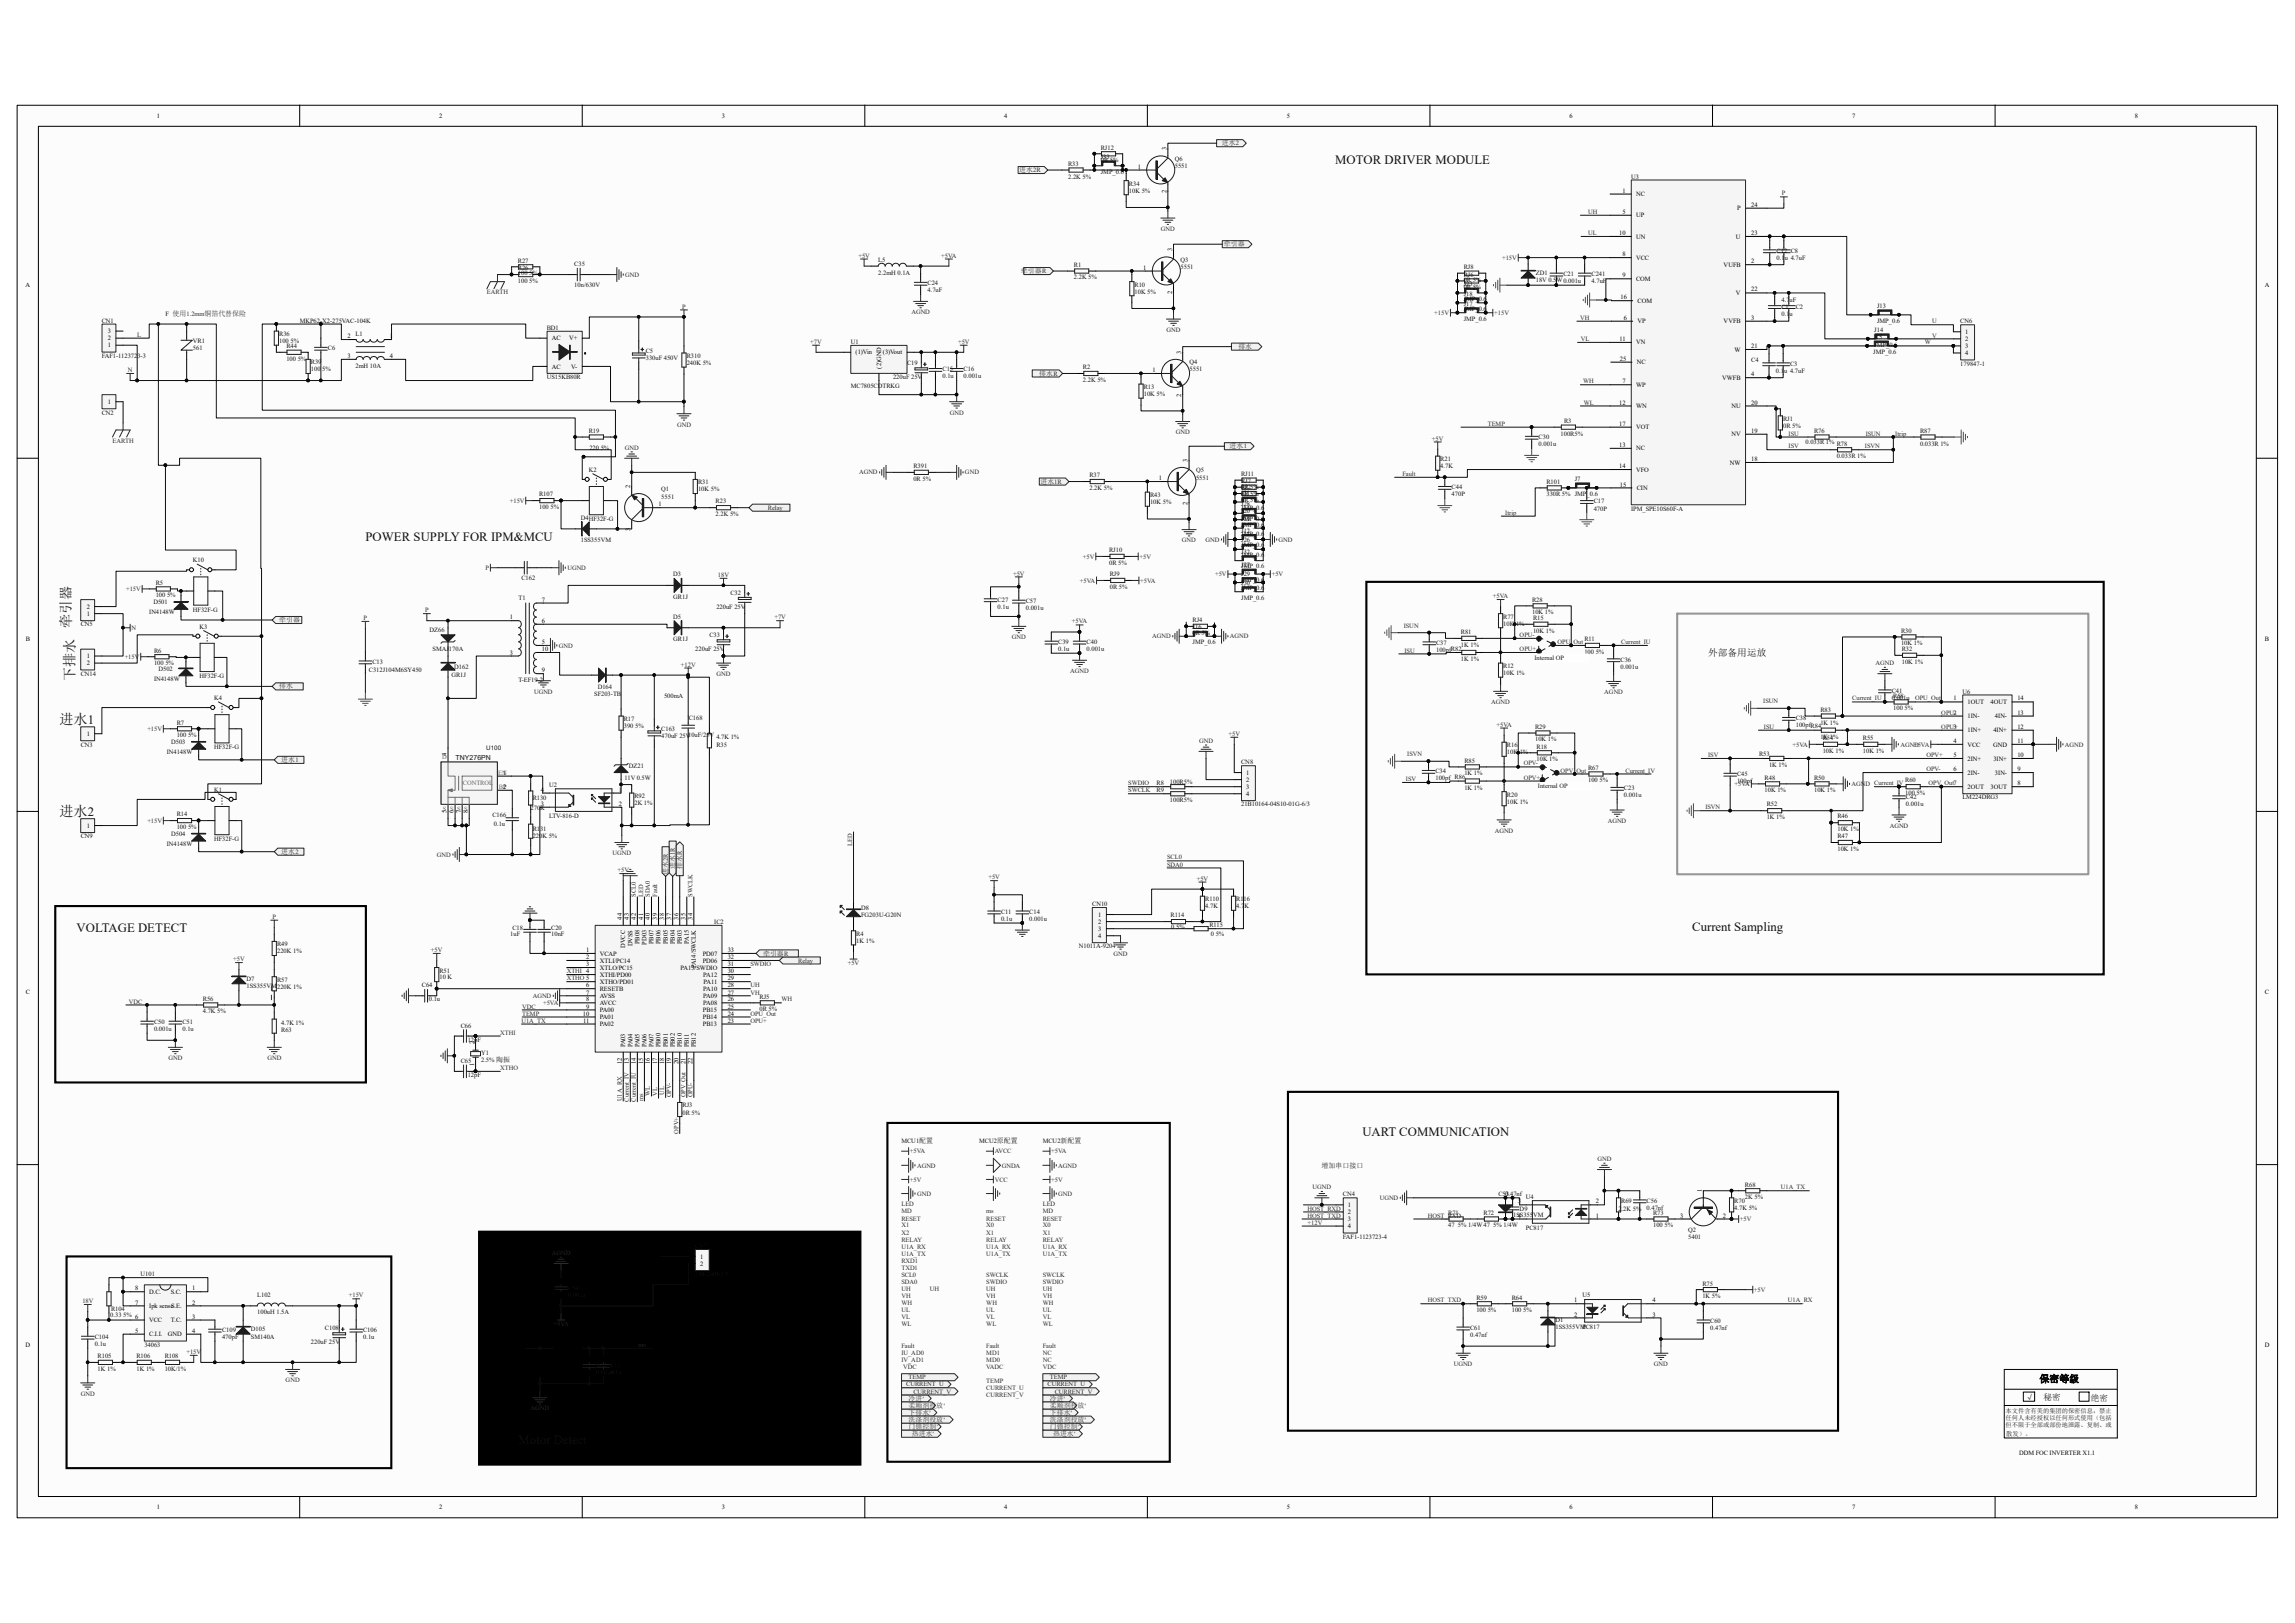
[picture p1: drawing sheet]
<svg xmlns="http://www.w3.org/2000/svg" width="420mm" height="297mm" viewBox="0 0 420 297" stroke-linecap="round" stroke-linejoin="round" font-family="sans-serif">
<defs><g id="words">
<g font-size="2.6" fill="#0e0e0e">
<text x="13" y="114.9" transform="rotate(-90 13 114.9)">牵引器</text>
<text x="13.6" y="124.6" transform="rotate(-90 13.6 124.6)">下排水</text>
<text x="10.9" y="132.5">进水1</text>
<text x="10.9" y="149.3">进水2</text>
</g>
<g font-size="2.3" fill="#0e0e0e">
<text x="244.4" y="30">MOTOR DRIVER MODULE</text>
<text x="66.9" y="99">POWER SUPPLY FOR IPM&amp;MCU</text>
<text x="14" y="170.5">VOLTAGE DETECT</text>
<text x="309.7" y="170.4">Current Sampling</text>
<text x="249.3" y="207.9">UART COMMUNICATION</text>
</g>
<g font-size="1.8" fill="#0e0e0e">
<text x="312.6" y="120">外部备用运放</text>
<text x="373.2" y="252.9">保密等级</text>
</g>
<g font-size="1.6" fill="#0e0e0e">
<text x="370.6" y="256.2">√</text>
<text x="374" y="256.2">秘密</text>
<text x="382.7" y="256.3">绝密</text>
</g>
<g font-size="1.3" fill="#262626">
<text x="223.6" y="26.6">进水2</text>
<text x="186.5" y="31.5">进水2R</text>
<text x="224" y="45.1">牵引器</text>
<text x="186.8" y="50">牵引器R</text>
<text x="226.6" y="63.8">排水</text>
<text x="190.2" y="68.7">排水R</text>
<text x="225" y="82">进水1</text>
<text x="190.4" y="88.5">进水1R</text>
<text x="51.1" y="113.8">牵引器</text>
<text x="51.1" y="126">排水</text>
<text x="51.5" y="139.4">进水1</text>
<text x="51.5" y="156.3">进水2</text>
<text x="122.2" y="160.2" transform="rotate(-90 122.2 160.2)">进水2R</text>
<text x="123.5" y="159.1" transform="rotate(-90 123.5 159.1)">进水1R</text>
<text x="124.8" y="159" transform="rotate(-90 124.8 159)">排水R</text>
<text x="139.6" y="174.9">牵引器R</text>
<text x="166.3" y="256.3">冷进'</text>
<text x="166.3" y="257.6">柔顺剂投放'</text>
<text x="192.1" y="256.3">冷进'</text>
<text x="192.1" y="257.6">柔顺剂投放'</text>
<text x="166.3" y="258.9">下排水'</text>
<text x="166.3" y="261.5">门锁控制’</text>
<text x="166.3" y="260.2">洗涤剂投放'</text>
<text x="166.9" y="262.8">热进水'</text>
<text x="192.1" y="258.9">下排水'</text>
<text x="192.1" y="261.5">门锁控制’</text>
<text x="192.1" y="260.2">洗涤剂投放'</text>
<text x="192.7" y="262.8">热进水'</text>
</g>
<text font-size="1.3" fill="#131313" x="83.4" y="139.1">TNY276PN</text>
<text font-size="1.3" fill="#0e0e0e" x="241.9" y="213.8">增加串口接口</text>
<g font-size="1.2">
<text x="28.7" y="21.5">1</text>
<text x="80.4" y="21.5">2</text>
<text x="132.1" y="21.5">3</text>
<text x="183.8" y="21.5">4</text>
<text x="235.5" y="21.5">5</text>
<text x="287.3" y="21.5">6</text>
<text x="338.9" y="21.5">7</text>
<text x="390.7" y="21.5">8</text>
<text x="213.5" y="27.5" transform="rotate(-90 213.5 27.5)">3</text>
<text x="208.2" y="30.9">1</text>
<text x="213.5" y="35.3" transform="rotate(-90 213.5 35.3)">2</text>
<text x="296.9" y="35.3">1</text>
<text x="299.4" y="35.9">NC</text>
<text x="296.9" y="39.1">5</text>
<text x="299.4" y="39.8">UP</text>
<text x="317.9" y="38.5">P</text>
<text x="320.5" y="37.8">24</text>
<text x="214.5" y="46" transform="rotate(-90 214.5 46)">3</text>
<text x="296.3" y="43">10</text>
<text x="296.9" y="46.9">8</text>
<text x="299.4" y="47.5">VCC</text>
<text x="299.4" y="43.6">UN</text>
<text x="317.7" y="43.6">U</text>
<text x="320.5" y="43">23</text>
<text x="4.7" y="52.6">A</text>
<text x="209.2" y="49.4">1</text>
<text x="214.5" y="53.8" transform="rotate(-90 214.5 53.8)">2</text>
<text x="296.9" y="50.8">9</text>
<text x="299.4" y="51.4">COM</text>
<text x="315.4" y="48.8">VUFB</text>
<text x="320.5" y="53.3">22</text>
<text x="320.5" y="48.2">2</text>
<text x="414.5" y="52.6">A</text>
<text x="296.6" y="54.8">16</text>
<text x="297.2" y="58.5">6</text>
<text x="299.7" y="59.2">VP</text>
<text x="299.7" y="55.4">COM</text>
<text x="315.4" y="59.2">VVFB</text>
<text x="317.7" y="54">V</text>
<text x="320.5" y="58.5">3</text>
<text x="19.7" y="63.6">1</text>
<text x="19.7" y="62.3">2</text>
<text x="19.7" y="61">3</text>
<text x="63.6" y="61.9">2</text>
<text x="63.6" y="65.5">3</text>
<text x="71.4" y="61.9">1</text>
<text x="71.4" y="65.5">4</text>
<text x="101" y="62.3">AC</text>
<text x="104.1" y="62.3">V+</text>
<text x="156.6" y="64.9">(1)Vin</text>
<text x="161.6" y="64.9">(3)Vout</text>
<text x="216.2" y="64.7" transform="rotate(-90 216.2 64.7)">3</text>
<text x="296.4" y="62.4">11</text>
<text x="299.4" y="63">VN</text>
<text x="317.4" y="64.3">W</text>
<text x="320.5" y="63.7">21</text>
<text x="359.6" y="61.1">1</text>
<text x="359.6" y="62.4">2</text>
<text x="359.6" y="63.7">3</text>
<text x="359.6" y="65">4</text>
<text x="101" y="67.4">AC</text>
<text x="104.5" y="67.4">V-</text>
<text x="161.2" y="67.4" transform="rotate(-90 161.2 67.4)">(2)GND</text>
<text x="210.9" y="68.1">1</text>
<text x="296.4" y="66">25</text>
<text x="296.9" y="70.1">7</text>
<text x="299.4" y="70.8">WP</text>
<text x="299.5" y="66.7">NC</text>
<text x="315.2" y="69.5">VWFB</text>
<text x="320.5" y="68.9">4</text>
<text x="19.7" y="73.9">1</text>
<text x="216.2" y="72.6" transform="rotate(-90 216.2 72.6)">2</text>
<text x="296.3" y="74">12</text>
<text x="296.3" y="77.9">17</text>
<text x="299.4" y="74.7">WN</text>
<text x="316.9" y="74.7">NU</text>
<text x="320.5" y="74">20</text>
<text x="296.3" y="81.8">13</text>
<text x="299.4" y="78.6">VOT</text>
<text x="299.4" y="82.4">NC</text>
<text x="316.9" y="79.8">NV</text>
<text x="320.5" y="79.2">19</text>
<text x="115.3" y="89.3" transform="rotate(-90 115.3 89.3)">2</text>
<text x="212.1" y="87.9">1</text>
<text x="217.3" y="84.5" transform="rotate(-90 217.3 84.5)">3</text>
<text x="296.3" y="85.7">14</text>
<text x="296.4" y="89">15</text>
<text x="299.4" y="86.3">VFO</text>
<text x="299.5" y="89.7">CIN</text>
<text x="316.6" y="85">NW</text>
<text x="320.5" y="84.4">18</text>
<text x="120.5" y="92.7">1</text>
<text x="217.3" y="92.3" transform="rotate(-90 217.3 92.3)">2</text>
<text x="115.3" y="97.1" transform="rotate(-90 115.3 97.1)">3</text>
<text x="15.9" y="112.7">1</text>
<text x="15.9" y="111.4">2</text>
<text x="93.3" y="113.3">1</text>
<text x="99.2" y="114">6</text>
<text x="99.2" y="110.1">7</text>
<text x="4.7" y="117.2">B</text>
<text x="93.3" y="119.8">3</text>
<text x="99.2" y="119.2">10</text>
<text x="99.2" y="117.9">5</text>
<text x="414.5" y="117.2">B</text>
<text x="15.9" y="120.4">1</text>
<text x="15.9" y="121.8">2</text>
<text x="99.2" y="123">9</text>
<text x="357.5" y="128.2">1</text>
<text x="360.1" y="128.9">1OUT</text>
<text x="360.1" y="131.4">1IN-</text>
<text x="364.3" y="128.9">4OUT</text>
<text x="365.1" y="131.4">4IN-</text>
<text x="369.2" y="130.8">13</text>
<text x="369.2" y="128.2">14</text>
<text x="15.9" y="134.7">1</text>
<text x="357.5" y="133.4">3</text>
<text x="357.5" y="136">4</text>
<text x="360.1" y="134">1IN+</text>
<text x="360.1" y="136.6">VCC</text>
<text x="364.8" y="136.6">GND</text>
<text x="364.8" y="134">4IN+</text>
<text x="369.2" y="136">11</text>
<text x="369.2" y="133.4">12</text>
<text x="81.7" y="138.4" transform="rotate(-90 81.7 138.4)">4</text>
<text x="92.1" y="141.8">1</text>
<text x="228.1" y="141.8">1</text>
<text x="228.1" y="143">2</text>
<text x="357.5" y="138.6">5</text>
<text x="357.5" y="141.1">6</text>
<text x="360.1" y="139.2">2IN+</text>
<text x="360.1" y="141.8">2IN-</text>
<text x="364.8" y="139.2">3IN+</text>
<text x="365.1" y="141.8">3IN-</text>
<text x="369.2" y="143.7">8</text>
<text x="369.2" y="141.1">9</text>
<text x="369.2" y="138.6">10</text>
<text x="81.7" y="148.8" transform="rotate(-90 81.7 148.8)">5</text>
<text x="83" y="148.8" transform="rotate(-90 83 148.8)">6</text>
<text x="84.3" y="148.8" transform="rotate(-90 84.3 148.8)">7</text>
<text x="85.6" y="148.8" transform="rotate(-90 85.6 148.8)">8</text>
<text x="92.1" y="144.4">2</text>
<text x="99" y="144.9">4</text>
<text x="99" y="147.4">3</text>
<text x="113.3" y="144.9">1</text>
<text x="113.3" y="147.4">2</text>
<text x="228.1" y="144.4">3</text>
<text x="228.1" y="145.7">4</text>
<text x="360.1" y="144.4">2OUT</text>
<text x="364.3" y="144.4">3OUT</text>
<text x="15.9" y="151.5">1</text>
<text x="201" y="167.8">1</text>
<text x="113.8" y="168.3" transform="rotate(-90 113.8 168.3)">44</text>
<text x="114.4" y="173.4" transform="rotate(-90 114.4 173.4)">DVCC</text>
<text x="115.1" y="168.3" transform="rotate(-90 115.1 168.3)">43</text>
<text x="115.7" y="173.2" transform="rotate(-90 115.7 173.2)">DVSS</text>
<text x="116.4" y="168.3" transform="rotate(-90 116.4 168.3)">42</text>
<text x="117" y="172.8" transform="rotate(-90 117 172.8)">PB08</text>
<text x="117.7" y="168.3" transform="rotate(-90 117.7 168.3)">41</text>
<text x="118.3" y="172.8" transform="rotate(-90 118.3 172.8)">PD03</text>
<text x="118.9" y="168.3" transform="rotate(-90 118.9 168.3)">40</text>
<text x="119.6" y="172.8" transform="rotate(-90 119.6 172.8)">PB07</text>
<text x="120.3" y="168.3" transform="rotate(-90 120.3 168.3)">39</text>
<text x="120.9" y="172.8" transform="rotate(-90 120.9 172.8)">PB06</text>
<text x="121.5" y="168.3" transform="rotate(-90 121.5 168.3)">38</text>
<text x="122.2" y="172.8" transform="rotate(-90 122.2 172.8)">PB05</text>
<text x="122.8" y="168.3" transform="rotate(-90 122.8 168.3)">37</text>
<text x="123.5" y="172.8" transform="rotate(-90 123.5 172.8)">PB04</text>
<text x="124.2" y="168.3" transform="rotate(-90 124.2 168.3)">36</text>
<text x="124.8" y="172.8" transform="rotate(-90 124.8 172.8)">PB03</text>
<text x="125.4" y="168.3" transform="rotate(-90 125.4 168.3)">35</text>
<text x="126.1" y="172.8" transform="rotate(-90 126.1 172.8)">PA15</text>
<text x="126.7" y="168.3" transform="rotate(-90 126.7 168.3)">34</text>
<text x="201" y="169">2</text>
<text x="201" y="170.3">3</text>
<text x="201" y="171.6">4</text>
<text x="107.3" y="174.2">1</text>
<text x="107.3" y="175.5">2</text>
<text x="107.3" y="176.8">3</text>
<text x="109.8" y="174.9">VCAP</text>
<text x="109.8" y="176.1">XTLI/PC14</text>
<text x="109.8" y="177.5">XTLO/PC15</text>
<text x="109.8" y="178.7">XTHI/PD00</text>
<text x="124.5" y="177.5">PA13/SWDIO</text>
<text x="127.4" y="177.2" transform="rotate(-90 127.4 177.2)">PA14/SWCLK</text>
<text x="128.6" y="176.1">PD06</text>
<text x="128.6" y="174.9">PD07</text>
<text x="128.7" y="178.7">PA12</text>
<text x="133.2" y="179.4">29</text>
<text x="133.2" y="178.1">30</text>
<text x="133.2" y="176.8">31</text>
<text x="133.2" y="175.5">32</text>
<text x="133.2" y="174.2">33</text>
<text x="4.7" y="181.8">C</text>
<text x="106.7" y="185.8">10</text>
<text x="107.3" y="180.7">6</text>
<text x="107.3" y="182">7</text>
<text x="107.3" y="183.3">8</text>
<text x="107.3" y="184.6">9</text>
<text x="109.8" y="180">XTHO/PD01</text>
<text x="109.8" y="181.3">RESETB</text>
<text x="109.8" y="182.6">AVSS</text>
<text x="109.8" y="183.9">AVCC</text>
<text x="109.8" y="185.2">PA00</text>
<text x="128.6" y="185.2">PB15</text>
<text x="128.7" y="183.9">PA08</text>
<text x="128.7" y="182.6">PA09</text>
<text x="128.7" y="181.3">PA10</text>
<text x="128.7" y="180">PA11</text>
<text x="133.2" y="185.8">24</text>
<text x="133.2" y="184.6">25</text>
<text x="133.2" y="183.3">26</text>
<text x="133.2" y="182">27</text>
<text x="133.2" y="180.7">28</text>
<text x="414.5" y="181.8">C</text>
<text x="86.8" y="191.1" transform="rotate(-90 86.8 191.1)">2</text>
<text x="106.7" y="187.2">11</text>
<text x="109.8" y="186.5">PA01</text>
<text x="109.8" y="187.8">PA02</text>
<text x="114.4" y="191.6" transform="rotate(-90 114.4 191.6)">PA03</text>
<text x="115.7" y="191.6" transform="rotate(-90 115.7 191.6)">PA04</text>
<text x="117" y="191.6" transform="rotate(-90 117 191.6)">PA05</text>
<text x="118.3" y="191.6" transform="rotate(-90 118.3 191.6)">PA06</text>
<text x="119.6" y="191.6" transform="rotate(-90 119.6 191.6)">PA07</text>
<text x="120.9" y="191.6" transform="rotate(-90 120.9 191.6)">PB00</text>
<text x="122.2" y="191.6" transform="rotate(-90 122.2 191.6)">PB01</text>
<text x="123.5" y="191.6" transform="rotate(-90 123.5 191.6)">PB02</text>
<text x="124.8" y="191.6" transform="rotate(-90 124.8 191.6)">PB10</text>
<text x="126.1" y="191.6" transform="rotate(-90 126.1 191.6)">PB11</text>
<text x="127.4" y="191.6" transform="rotate(-90 127.4 191.6)">PB12</text>
<text x="128.6" y="187.8">PB13</text>
<text x="128.6" y="186.5">PB14</text>
<text x="133.2" y="187.2">23</text>
<text x="86.8" y="195.1" transform="rotate(-90 86.8 195.1)">1</text>
<text x="113.8" y="194.8" transform="rotate(-90 113.8 194.8)">12</text>
<text x="115.1" y="194.8" transform="rotate(-90 115.1 194.8)">13</text>
<text x="116.4" y="194.8" transform="rotate(-90 116.4 194.8)">14</text>
<text x="117.7" y="194.8" transform="rotate(-90 117.7 194.8)">15</text>
<text x="118.9" y="194.8" transform="rotate(-90 118.9 194.8)">16</text>
<text x="120.3" y="194.8" transform="rotate(-90 120.3 194.8)">17</text>
<text x="121.5" y="194.8" transform="rotate(-90 121.5 194.8)">18</text>
<text x="122.8" y="194.8" transform="rotate(-90 122.8 194.8)">19</text>
<text x="124.2" y="194.8" transform="rotate(-90 124.2 194.8)">20</text>
<text x="125.4" y="194.8" transform="rotate(-90 125.4 194.8)">21</text>
<text x="126.7" y="194.8" transform="rotate(-90 126.7 194.8)">22</text>
<text x="246.7" y="220.9">1</text>
<text x="277.8" y="220.2">3</text>
<text x="292" y="220.2">2</text>
<text x="311.5" y="218.1" transform="rotate(-90 311.5 218.1)">1</text>
<text x="246.7" y="222.2">2</text>
<text x="246.7" y="223.5">3</text>
<text x="246.7" y="224.7">4</text>
<text x="277.8" y="222.8">4</text>
<text x="292" y="222.8">1</text>
<text x="307.5" y="222.8">3</text>
<text x="315.3" y="222.8">2</text>
<text x="128.1" y="230.3">1</text>
<text x="128.1" y="231.6">2</text>
<text x="24.8" y="238.7">7</text>
<text x="24.8" y="236.1">8</text>
<text x="27.3" y="239.4">Ipk senseS.E.</text>
<text x="27.3" y="236.8">D.C.</text>
<text x="31.2" y="236.8">S.C.</text>
<text x="35.2" y="236.1">1</text>
<text x="35.2" y="238.7">2</text>
<text x="288.1" y="238.3">1</text>
<text x="302.4" y="238.3">4</text>
<text x="24.8" y="243.9">5</text>
<text x="27.3" y="244.5">C.I.I.</text>
<text x="27.3" y="241.9">VCC</text>
<text x="30.7" y="244.5">GND</text>
<text x="31.3" y="241.9">T.C.</text>
<text x="35.2" y="243.9">4</text>
<text x="35.2" y="241.3">3</text>
<text x="288.1" y="240.9">2</text>
<text x="302.4" y="240.9">3</text>
<text x="4.7" y="246.5">D</text>
<text x="414.5" y="246.5">D</text>
<text x="369.5" y="266.2">DDM FOC INVERTER X1.1</text>
<text x="28.7" y="276.2">1</text>
<text x="80.4" y="276.2">2</text>
<text x="132.1" y="276.2">3</text>
<text x="183.8" y="276.2">4</text>
<text x="235.5" y="276.2">5</text>
<text x="287.3" y="276.2">6</text>
<text x="338.9" y="276.2">7</text>
<text x="390.7" y="276.2">8</text>
</g>
<g font-size="1.2" fill="#0e0e0e">
<text x="201.4" y="29">J33</text>
<text x="201.4" y="27.4">RJ12</text>
<text x="201.4" y="29.7">0R 5%</text>
<text x="215" y="29.4">Q6</text>
<text x="195.5" y="30.4">R33</text>
<text x="195.5" y="32.7">2.2K 5%</text>
<text x="201.4" y="31.7">JMP_0.6</text>
<text x="206.6" y="34">R34</text>
<text x="206.6" y="35.3">10K 5%</text>
<text x="215" y="30.7">5551</text>
<text x="298.5" y="32.7">U3</text>
<text x="160.7" y="47.9">L5</text>
<text x="216.1" y="47.9">Q3</text>
<text x="325.1" y="46.2">C12 C8</text>
<text x="325.1" y="47.5">0.1u 4.7uF</text>
<text x="94.8" y="49.5">R26</text>
<text x="94.8" y="51.8">100 5%</text>
<text x="94.8" y="48">R27</text>
<text x="94.8" y="50.4">100 5%</text>
<text x="105.1" y="48.7">C35</text>
<text x="105.1" y="52.6">10n/630V</text>
<text x="160.7" y="50.2">2.2mH 0.1A</text>
<text x="169.7" y="52.2">C24</text>
<text x="169.7" y="53.5">4.7uF</text>
<text x="196.5" y="48.8">R1</text>
<text x="196.5" y="51.1">2.2K 5%</text>
<text x="207.6" y="52.5">R10</text>
<text x="207.6" y="53.8">10K 5%</text>
<text x="216.1" y="49.2">5551</text>
<text x="267.9" y="52.3">J23</text>
<text x="267.9" y="50.6">RJ6</text>
<text x="267.9" y="53">0R 5%</text>
<text x="267.9" y="49.2">RJ8</text>
<text x="267.9" y="51.6">0R 5%</text>
<text x="281.1" y="50.4">ZD1</text>
<text x="281.1" y="51.7">18V 0.5W0.001u</text>
<text x="286.1" y="50.5">C21</text>
<text x="291.3" y="50.5">C241</text>
<text x="291.3" y="51.8">4.7uF</text>
<text x="18.6" y="59.1">CN1</text>
<text x="30.3" y="57.7">F 使用1.2mm铜箔代替保险</text>
<text x="54.9" y="59.1">MKP62-X2-275VAC-104K</text>
<text x="267.9" y="55.9">J17</text>
<text x="267.9" y="58.7">JMP_0.6</text>
<text x="267.9" y="54.1">J18</text>
<text x="267.9" y="56.9">JMP_0.6</text>
<text x="267.9" y="55">JMP_0.6</text>
<text x="326" y="55.3">4.7uF</text>
<text x="326" y="56.5">C1</text>
<text x="326" y="57.7">0.1u</text>
<text x="328.6" y="56.6">C2</text>
<text x="343.5" y="56.3">J13</text>
<text x="343.5" y="59.1">JMP_0.6</text>
<text x="358.7" y="59.2">CN6</text>
<text x="18.6" y="65.5">FAF1-1123723-3</text>
<text x="35.3" y="62.8">VR1</text>
<text x="35.3" y="64.1">561</text>
<text x="51.1" y="61.5">R36</text>
<text x="51.1" y="62.8">100 5%</text>
<text x="52.4" y="63.7">R44</text>
<text x="60" y="64.1">C6</text>
<text x="65.1" y="61.5">L1</text>
<text x="100.1" y="60.3">BD1</text>
<text x="118.2" y="64.6">C5</text>
<text x="118.2" y="65.9">330uF 450V</text>
<text x="125.7" y="65.5">R310</text>
<text x="155.7" y="62.9">U1</text>
<text x="342.8" y="62">J15</text>
<text x="342.8" y="64.7">JMP_0.6</text>
<text x="343" y="60.7">J14</text>
<text x="343" y="63.5">JMP_0.6</text>
<text x="52.4" y="66">100 5%</text>
<text x="56.9" y="66.7">R39</text>
<text x="56.9" y="67.9">100 5%</text>
<text x="65.1" y="67.3">2mH 10A</text>
<text x="100.1" y="69.4">US15KB80R</text>
<text x="125.7" y="66.8">240K 5%</text>
<text x="155.7" y="71">MC7805CDTRKG</text>
<text x="163.4" y="69.4">220uF 25V</text>
<text x="166" y="66.8">C19</text>
<text x="172.5" y="67.9">C15</text>
<text x="172.5" y="69.3">0.1u</text>
<text x="176.3" y="67.9">C16</text>
<text x="176.3" y="69.3">0.001u</text>
<text x="198.2" y="67.6">R2</text>
<text x="198.2" y="69.9">2.2K 5%</text>
<text x="209.3" y="71.2">R13</text>
<text x="217.7" y="66.7">Q4</text>
<text x="217.7" y="67.9">5551</text>
<text x="320.5" y="66.3">C4</text>
<text x="325" y="68.2">0.1u 4.7uF</text>
<text x="327.6" y="66.9">C3</text>
<text x="358.7" y="66.9">179847-1</text>
<text x="18.6" y="75.9">CN2</text>
<text x="209.3" y="72.5">10K 5%</text>
<text x="286.2" y="77.4">R3</text>
<text x="326.3" y="77">RJ1</text>
<text x="107.7" y="79.2">R19</text>
<text x="107.9" y="82.3">220 5%</text>
<text x="281.6" y="80.4">C30</text>
<text x="281.6" y="81.7">0.001u</text>
<text x="285.6" y="79.7">100R5%</text>
<text x="326.3" y="78.3">0R 5%</text>
<text x="330.4" y="81.3">0.033R 1% R78</text>
<text x="332" y="79.2">R76</text>
<text x="336.1" y="83.9">0.033R 1%</text>
<text x="351.4" y="79.2">R87</text>
<text x="351.4" y="81.5">0.033R 1%</text>
<text x="107.7" y="86.3">K2</text>
<text x="121" y="89.9">Q1</text>
<text x="127.8" y="88.6">R31</text>
<text x="127.8" y="89.9">10K 5%</text>
<text x="167.2" y="85.7">R391</text>
<text x="167.2" y="88">0R 5%</text>
<text x="199.4" y="87.3">R37</text>
<text x="199.4" y="89.7">2.2K 5%</text>
<text x="218.9" y="86.4">Q5</text>
<text x="218.9" y="87.8">5551</text>
<text x="227.1" y="89.5">RJ2</text>
<text x="227.1" y="88.4">RJ7</text>
<text x="227.1" y="87.1">RJ11</text>
<text x="227.1" y="89.4">0R 5%</text>
<text x="263.6" y="84.4">R21</text>
<text x="263.6" y="85.7">4.7K</text>
<text x="265.7" y="89.5">C44</text>
<text x="283" y="88.5">R101</text>
<text x="288.2" y="88">J7</text>
<text x="98.7" y="90.8">R107</text>
<text x="98.7" y="93.2">100 5%</text>
<text x="106.3" y="95.1">D4HF32F-G</text>
<text x="121" y="91.2">5551</text>
<text x="131" y="92.1">R23</text>
<text x="131" y="94.4">2.2K 5%</text>
<text x="210.5" y="91">R43</text>
<text x="210.5" y="92.2">10K 5%</text>
<text x="227.1" y="95.4">J19</text>
<text x="227.1" y="93.8">J20</text>
<text x="227.1" y="92.7">J28</text>
<text x="227.1" y="95.4">JMP_0.6</text>
<text x="227.1" y="90.6">J31</text>
<text x="227.1" y="93.3">JMP_0.6</text>
<text x="227.1" y="91.9">0R 5%</text>
<text x="227.1" y="90.7">0R 5%</text>
<text x="265.7" y="90.8">470P</text>
<text x="283" y="90.8">330R 5% JMP_0.6</text>
<text x="291.7" y="92.1">C17</text>
<text x="291.7" y="93.4">470P</text>
<text x="298.5" y="93.4">IPM_SPE10S60F-A</text>
<text x="106.3" y="99.2">1SS355VM</text>
<text x="203" y="101.1">RJ10</text>
<text x="227.1" y="97.5">J12</text>
<text x="227.1" y="100.2">JMP_0.6</text>
<text x="227.1" y="98.1">JMP_0.6</text>
<text x="227.1" y="96.5">JMP_0.6</text>
<text x="227.1" y="99.2">J26</text>
<text x="227.1" y="101.9">JMP_0.6</text>
<text x="227.1" y="101.3">J32</text>
<text x="28.5" y="107">R5</text>
<text x="35.3" y="102.9">K10</text>
<text x="95.4" y="106.2">C162</text>
<text x="123.2" y="105.5">D3</text>
<text x="203" y="103.4">0R 5%</text>
<text x="203.1" y="105.5">RJ9</text>
<text x="203.1" y="107.8">0R 5%</text>
<text x="227.1" y="103.8">J27</text>
<text x="227.1" y="106.5">JMP_0.6</text>
<text x="227.1" y="105.3">J29</text>
<text x="227.1" y="107">J30</text>
<text x="227.1" y="104">JMP_0.6</text>
<text x="27.3" y="112.4">IN4148W</text>
<text x="28.1" y="110.6">D501</text>
<text x="28.5" y="109.3">100 5%</text>
<text x="35.3" y="111.9">HF32F-G</text>
<text x="94.9" y="109.7">T1</text>
<text x="123.2" y="113.2">D5</text>
<text x="123.2" y="109.6">GR1J</text>
<text x="131.1" y="111.4">220uF 25V</text>
<text x="133.7" y="108.8">C32</text>
<text x="182.6" y="110.1">C27</text>
<text x="182.6" y="111.4">0.1u</text>
<text x="187.7" y="110.4">C57</text>
<text x="187.7" y="111.6">0.001u</text>
<text x="218.3" y="113.8">RJ4</text>
<text x="227.1" y="108">JMP_0.6</text>
<text x="227.1" y="109.7">JMP_0.6</text>
<text x="275.1" y="113.2">R77</text>
<text x="280.4" y="110.1">R28</text>
<text x="280.4" y="112.4">10K 1%</text>
<text x="280.6" y="113.5">R15</text>
<text x="14.8" y="114.6">CN5</text>
<text x="28.2" y="119.4">R6</text>
<text x="36.5" y="115">K3</text>
<text x="78.6" y="115.7">DZ66</text>
<text x="79.2" y="119">SMAJ170A</text>
<text x="123.2" y="117.3">GR1J</text>
<text x="127.2" y="119.2">220uF 25V</text>
<text x="129.8" y="116.5">C33</text>
<text x="193.7" y="117.9">C39</text>
<text x="193.7" y="119.2">0.1u</text>
<text x="198.9" y="117.9">C40</text>
<text x="198.9" y="119.2">0.001u</text>
<text x="218.3" y="115.1">J16</text>
<text x="218.3" y="117.9">JMP_0.6</text>
<text x="218.3" y="116.2">0R 5%</text>
<text x="262.8" y="118">C37</text>
<text x="262.8" y="119.3">100pfR82</text>
<text x="267.4" y="116">R81</text>
<text x="267.4" y="118.4">1K 1%</text>
<text x="275.1" y="114.5">10K 1%</text>
<text x="280.6" y="115.8">10K 1%</text>
<text x="290" y="117.3">R11</text>
<text x="290" y="119.7">100 5%</text>
<text x="347.9" y="115.8">R30</text>
<text x="347.9" y="118.1">10K 1%</text>
<text x="348" y="119.2">R32</text>
<text x="14.8" y="123.7">CN14</text>
<text x="28.2" y="121.8">100 5%</text>
<text x="28.2" y="124.6">IN4148W</text>
<text x="29" y="122.8">D502</text>
<text x="36.5" y="124.1">HF32F-G</text>
<text x="67.5" y="122.9">C312J104M6SY450</text>
<text x="68.2" y="121.5">C13</text>
<text x="82.6" y="124">GR1J</text>
<text x="83.1" y="122.4">D162</text>
<text x="94.9" y="124.7">T-EF19-2</text>
<text x="267.4" y="120.9">1K 1%</text>
<text x="275.1" y="122.3">R12</text>
<text x="275.1" y="123.5">10K 1%</text>
<text x="296.6" y="121.1">C36</text>
<text x="296.6" y="122.4">0.001u</text>
<text x="348" y="121.5">10K 1%</text>
<text x="39.2" y="128.1">K4</text>
<text x="108.7" y="127.3">SF203-TB</text>
<text x="109.4" y="126.1">D164</text>
<text x="114.2" y="132">R17</text>
<text x="121.5" y="127.8">500mA</text>
<text x="126.1" y="131.8">C168</text>
<text x="328.6" y="131.8">C38</text>
<text x="333.1" y="130.3">R83</text>
<text x="346.2" y="126.8">C41</text>
<text x="346.2" y="128.1">0.001u</text>
<text x="346.5" y="127.7">R58</text>
<text x="346.5" y="130">100 5%</text>
<text x="359.1" y="126.9">U6</text>
<text x="14.8" y="136.6">CN3</text>
<text x="31.3" y="136.2">D503</text>
<text x="32.3" y="132.6">R7</text>
<text x="32.3" y="134.9">100 5%</text>
<text x="39.2" y="137.1">HF32F-G</text>
<text x="114.2" y="133.2">390 5%</text>
<text x="121" y="133.8">C163</text>
<text x="121" y="135">470uF 25V10uF/25V 4.7K 1%</text>
<text x="131.1" y="136.6">R35</text>
<text x="275.8" y="136.7">R16</text>
<text x="280.9" y="133.4">R29</text>
<text x="280.9" y="135.7">10K 1%</text>
<text x="281.2" y="137">R18</text>
<text x="328.6" y="133.1">100pfR84</text>
<text x="333.1" y="132.6">1K 1%</text>
<text x="333.1" y="135.2">1K 1%</text>
<text x="333.6" y="135.4">R54</text>
<text x="333.6" y="137.8">10K 1%</text>
<text x="340.9" y="135.4">R55</text>
<text x="340.9" y="137.8">10K 1%</text>
<text x="30.5" y="138">IN4148W</text>
<text x="100.5" y="144">U2</text>
<text x="114.3" y="142.7">11V 0.5W</text>
<text x="115.1" y="140.6">DZ21</text>
<text x="211.6" y="143.7">R8</text>
<text x="214.1" y="143.5">100R5%</text>
<text x="227.1" y="139.8">CN8</text>
<text x="262.7" y="141.5">C34</text>
<text x="262.7" y="142.8">100pf R86</text>
<text x="268" y="139.6">R85</text>
<text x="268" y="141.9">1K 1%</text>
<text x="275.8" y="138">10K 1%</text>
<text x="281.2" y="139.3">10K 1%</text>
<text x="290.6" y="140.9">R67</text>
<text x="290.6" y="143.2">100 5%</text>
<text x="317.9" y="142">C45</text>
<text x="317.9" y="143.3">100pf</text>
<text x="321.9" y="138.4">R53</text>
<text x="322.9" y="142.7">R48</text>
<text x="323.7" y="140.3">1K 1%</text>
<text x="332" y="142.7">R50</text>
<text x="348.7" y="143.2">R60</text>
<text x="32.3" y="149.4">R14</text>
<text x="39.2" y="144.9">K1</text>
<text x="90.1" y="149.5">C166</text>
<text x="97.1" y="148.3">270K</text>
<text x="97.5" y="146.4">R130</text>
<text x="100.5" y="149.6">LTV-816-D</text>
<text x="116.1" y="146.1">R92</text>
<text x="116.1" y="147.3">2K 1%</text>
<text x="211.6" y="145">R9</text>
<text x="214.1" y="146.8">100R5%</text>
<text x="227.1" y="147.6">21B10164-04S10-01G-6/3</text>
<text x="268" y="144.5">1K 1%</text>
<text x="275.8" y="145.8">R20</text>
<text x="275.8" y="147.1">10K 1%</text>
<text x="297.2" y="144.6">C23</text>
<text x="297.2" y="145.9">0.001u</text>
<text x="322.9" y="145">10K 1%</text>
<text x="323.3" y="147.6">R52</text>
<text x="323.3" y="149.9">1K 1%</text>
<text x="332" y="145">10K 1%</text>
<text x="336.3" y="149.8">R46</text>
<text x="348.7" y="145.5">100 5%</text>
<text x="348.8" y="146.2">C42</text>
<text x="348.8" y="147.4">0.001u</text>
<text x="359.1" y="146.3">LM224DRG3</text>
<text x="14.8" y="153.4">CN9</text>
<text x="30.5" y="154.8">IN4148W</text>
<text x="31.3" y="153">D504</text>
<text x="32.3" y="151.7">100 5%</text>
<text x="39.2" y="153.9">HF32F-G</text>
<text x="90.4" y="151.1">0.1u</text>
<text x="97.5" y="152.1">R131</text>
<text x="97.5" y="153.4">220K 5%</text>
<text x="336.3" y="153.4">R47</text>
<text x="336.3" y="155.7">10K 1%</text>
<text x="336.3" y="152.1">10K 1%</text>
<text x="157.6" y="166.6">D8</text>
<text x="157.6" y="167.9">FG203U-G20N</text>
<text x="183.2" y="167.2">C11</text>
<text x="188.4" y="167.2">C14</text>
<text x="199.9" y="165.8">CN10</text>
<text x="214.2" y="167.9">R114</text>
<text x="220.6" y="164.9">R110</text>
<text x="220.6" y="166.2">4.7K</text>
<text x="226.3" y="164.9">R116</text>
<text x="226.3" y="166.2">4.7K</text>
<text x="50.7" y="173.2">R49</text>
<text x="93.4" y="171.2">1uF</text>
<text x="93.8" y="170.1">C18</text>
<text x="100.9" y="170.1">C20</text>
<text x="100.9" y="171.4">10nF</text>
<text x="130.7" y="169.2">IC2</text>
<text x="156.7" y="171.2">R4</text>
<text x="156.7" y="172.6">1K 1%</text>
<text x="183.2" y="168.5">0.1u</text>
<text x="188.4" y="168.5">0.001u</text>
<text x="197.4" y="173.4">N1011A-9204</text>
<text x="214.4" y="170">0 5%</text>
<text x="221.3" y="169.7">R115</text>
<text x="221.6" y="171.2">0 5%</text>
<text x="45.1" y="179.5">D7</text>
<text x="50.7" y="174.5">220K 1%</text>
<text x="50.7" y="179.7">R57</text>
<text x="80.4" y="178">R51</text>
<text x="80.4" y="179.2">10 K</text>
<text x="37.1" y="183.1">R56</text>
<text x="37.1" y="185.5">4.7K 5%</text>
<text x="45.1" y="180.8">1SS355VM</text>
<text x="50.7" y="180.9">220K 1%</text>
<text x="77.2" y="180.7">C64</text>
<text x="78.5" y="183.3">0.1u</text>
<text x="139" y="182.8">RJ5</text>
<text x="139" y="185.1">0R 5%</text>
<text x="28.2" y="187.4">C50</text>
<text x="28.2" y="188.7">0.001u</text>
<text x="33.4" y="187.4">C51</text>
<text x="33.4" y="188.7">0.1u</text>
<text x="51.5" y="188.8">R63</text>
<text x="51.5" y="187.5">4.7K 1%</text>
<text x="84.3" y="188">C66</text>
<text x="85.6" y="190.6">12pF</text>
<text x="84.3" y="194.5">C65</text>
<text x="85.6" y="197.1">12pF</text>
<text x="88" y="193.1">Y1</text>
<text x="88" y="194.4">2.5% 陶振</text>
<text x="124.9" y="202.6">RJ3</text>
<text x="124.9" y="204">0R 5%</text>
<text x="165" y="209.1">MCU1配置</text>
<text x="179.2" y="209.1">MCU2原配置</text>
<text x="190.8" y="209.1">MCU2新配置</text>
<text x="245.8" y="218.9">CN4</text>
<text x="274.2" y="218.9">C53</text>
<text x="275.5" y="218.9">0.47nf</text>
<text x="278.1" y="221.5">D9</text>
<text x="279.3" y="219.3">U4</text>
<text x="296.2" y="221.5">2.2K 5%</text>
<text x="296.7" y="220.1">R69</text>
<text x="301.3" y="220.1">C56</text>
<text x="301.3" y="221.4">0.47nf</text>
<text x="317.4" y="220.1">R70</text>
<text x="317.4" y="221.4">4.7K 5%</text>
<text x="319.3" y="217.1">R68</text>
<text x="319.3" y="219.5">2K 5%</text>
<text x="245.8" y="226.7">FAF1-1123723-4</text>
<text x="265" y="222.3">R71</text>
<text x="265" y="224.6">47 5% 1/4W47 5% 1/4W</text>
<text x="271.5" y="222.3">R72</text>
<text x="276.9" y="222.7">1SS355VM</text>
<text x="279.3" y="225">PC817</text>
<text x="302.5" y="222.3">R73</text>
<text x="302.5" y="224.6">100 5%</text>
<text x="309" y="225.4">Q2</text>
<text x="309" y="226.7">5401</text>
<text x="25.7" y="233.6">U101</text>
<text x="20.3" y="239.9">R104</text>
<text x="47.1" y="237.4">L102</text>
<text x="270.2" y="237.8">R59</text>
<text x="276.7" y="237.8">R64</text>
<text x="289.6" y="237.4">U5</text>
<text x="311.5" y="235.2">R75</text>
<text x="311.5" y="237.6">1K 5%</text>
<text x="17.4" y="245.1">C104</text>
<text x="20.2" y="241">0.33 5% 6</text>
<text x="40.6" y="243.8">C109</text>
<text x="40.6" y="245.1">470pF</text>
<text x="45.9" y="243.6">D105</text>
<text x="45.9" y="244.9">SM140A</text>
<text x="47.1" y="240.5">100uH 1.5A</text>
<text x="56.9" y="246">220uF 25V</text>
<text x="59.5" y="243.4">C108</text>
<text x="66.5" y="243.8">C106</text>
<text x="66.5" y="245.1">0.1u</text>
<text x="269" y="243.4">C61</text>
<text x="269" y="244.6">0.47nf</text>
<text x="270.2" y="240.2">100 5%</text>
<text x="276.7" y="240.2">100 5%</text>
<text x="284.7" y="241.9">D1</text>
<text x="284.7" y="243.2">1SS355VM</text>
<text x="289.6" y="243.1">PC817</text>
<text x="313" y="242.1">C60</text>
<text x="313" y="243.4">0.47nf</text>
<text x="17.4" y="246.3">0.1u</text>
<text x="17.9" y="248.5">R105</text>
<text x="17.9" y="250.9">1K 1%</text>
<text x="25" y="248.5">R106</text>
<text x="25" y="250.9">1K 1%</text>
<text x="26.4" y="246.5">34063</text>
<text x="30.1" y="248.5">R108</text>
<text x="30.1" y="250.9">10K/1%</text>
</g>
<g font-size="1.2" fill="#262626">
<text x="326.1" y="35.8">P</text>
<text x="290.6" y="39.1">UH</text>
<text x="157.1" y="47.2">+5V</text>
<text x="172.2" y="47.2">+5VA</text>
<text x="212.5" y="42.2">GND</text>
<text x="274.9" y="47.5">+15V</text>
<text x="290.6" y="43">UL</text>
<text x="89.1" y="53.9">EARTH</text>
<text x="114.4" y="50.6">GND</text>
<text x="124.8" y="56.5">P</text>
<text x="166.8" y="57.5">AGND</text>
<text x="262.5" y="57.6">+15V</text>
<text x="273.5" y="57.6">+15V</text>
<text x="289.2" y="58.5">VH</text>
<text x="353.6" y="59.2">U</text>
<text x="25.1" y="61.6">L</text>
<text x="148.3" y="62.9">+7V</text>
<text x="175.3" y="62.9">+5V</text>
<text x="213.5" y="60.7">GND</text>
<text x="289.3" y="62.4">VL</text>
<text x="352.3" y="63">W</text>
<text x="353.6" y="61.8">V</text>
<text x="23.4" y="68.1">N</text>
<text x="289.7" y="70.1">WH</text>
<text x="173.8" y="75.9">GND</text>
<text x="272.3" y="77.9">TEMP</text>
<text x="289.8" y="74">WL</text>
<text x="20.6" y="81">EARTH</text>
<text x="114.3" y="82.3">GND</text>
<text x="123.9" y="78.1">GND</text>
<text x="215.2" y="79.5">GND</text>
<text x="262.1" y="80.6">+5V</text>
<text x="327.3" y="79.7">ISU</text>
<text x="327.3" y="82">ISV</text>
<text x="341.3" y="82">ISVN</text>
<text x="341.4" y="79.7">ISUN</text>
<text x="346.9" y="79.7">Itrip</text>
<text x="157.2" y="86.8">AGND</text>
<text x="176.6" y="86.8">GND</text>
<text x="256.6" y="87.1">Fault</text>
<text x="93.3" y="92">+15V</text>
<text x="140.5" y="93.3">Relay</text>
<text x="275.5" y="94.2">Itrip</text>
<text x="216.3" y="99.2">GND</text>
<text x="220.6" y="99.1">GND</text>
<text x="234" y="99.1">GND</text>
<text x="88.9" y="104.3">P</text>
<text x="103.8" y="104.3">UGND</text>
<text x="131.4" y="105.6">18V</text>
<text x="185.4" y="105.3">+5V</text>
<text x="197.6" y="106.6">+5VA</text>
<text x="198.2" y="102.2">+5V</text>
<text x="208.6" y="102.2">+5V</text>
<text x="208.7" y="106.6">+5VA</text>
<text x="222.4" y="105.5">+5V</text>
<text x="232.7" y="105.5">+5V</text>
<text x="23.1" y="108.2">+15V</text>
<text x="66.5" y="113.5">P</text>
<text x="77.8" y="112.1">P</text>
<text x="141.7" y="113.3">+7V</text>
<text x="273.2" y="109.5">+5VA</text>
<text x="24.1" y="115.3">N</text>
<text x="102.3" y="118.5">GND</text>
<text x="185.2" y="117">GND</text>
<text x="196.2" y="114.1">+5VA</text>
<text x="210.8" y="116.8">AGND</text>
<text x="225.1" y="116.8">AGND</text>
<text x="256.9" y="114.9">ISUN</text>
<text x="257" y="119.4">ISU</text>
<text x="278.1" y="116.5">OPU-</text>
<text x="278.1" y="119.2">OPU+</text>
<text x="285.1" y="117.9">OPU_Out</text>
<text x="296.7" y="117.9">Current_IU</text>
<text x="22.8" y="120.6">+15V</text>
<text x="124.6" y="122">+12V</text>
<text x="131.1" y="123.7">GND</text>
<text x="195.9" y="123.1">AGND</text>
<text x="343.3" y="121.8">AGND</text>
<text x="97.7" y="126.9">UGND</text>
<text x="272.9" y="128.9">AGND</text>
<text x="293.6" y="127">AGND</text>
<text x="322.7" y="128.7">ISUN</text>
<text x="339" y="128.2">Current_IU</text>
<text x="350.5" y="128.2">OPU_Out</text>
<text x="355.3" y="130.8">OPU-2</text>
<text x="27" y="133.8">+15V</text>
<text x="219.4" y="136">GND</text>
<text x="224.8" y="134.7">+5V</text>
<text x="273.9" y="133">+5VA</text>
<text x="322.8" y="133.4">ISU</text>
<text x="328.1" y="136.6">+5VA</text>
<text x="347.8" y="136.6">AGND</text>
<text x="350.3" y="136.6">+5VA</text>
<text x="355.3" y="133.4">OPU+</text>
<text x="377.9" y="136.6">AGND</text>
<text x="206.5" y="143.7">SWDIO</text>
<text x="257.3" y="142.9">ISV</text>
<text x="257.5" y="138.4">ISVN</text>
<text x="278.9" y="140.1">OPV-</text>
<text x="278.9" y="142.7">OPV+</text>
<text x="285.6" y="141.4">OPV_Out</text>
<text x="297.5" y="141.4">Current_IV</text>
<text x="312.6" y="138.6">ISV</text>
<text x="317.4" y="143.8">+5VA</text>
<text x="338.9" y="143.8">AGND Current_IV</text>
<text x="352.6" y="141.1">OPV-</text>
<text x="352.6" y="138.6">OPV+</text>
<text x="352.9" y="143.7">OPV_Out7</text>
<text x="206.5" y="145">SWCLK</text>
<text x="312.1" y="148.1">ISVN</text>
<text x="27" y="150.6">+15V</text>
<text x="155.9" y="154.8" transform="rotate(-90 155.9 154.8)">LED</text>
<text x="273.5" y="152.4">AGND</text>
<text x="294.2" y="150.6">AGND</text>
<text x="345.8" y="151.5">AGND</text>
<text x="80" y="156.8">GND</text>
<text x="112.1" y="156.5">UGND</text>
<text x="113" y="159.6">+5V</text>
<text x="180.9" y="160.9">+5V</text>
<text x="213.6" y="158.6">SDA0</text>
<text x="213.6" y="157.3">SCL0</text>
<text x="219" y="161.2">+5V</text>
<text x="116.4" y="164.1" transform="rotate(-90 116.4 164.1)">SCL0</text>
<text x="117.7" y="164.1" transform="rotate(-90 117.7 164.1)">LED</text>
<text x="118.9" y="164.1" transform="rotate(-90 118.9 164.1)">SDA0</text>
<text x="120.3" y="164.1" transform="rotate(-90 120.3 164.1)">Fault</text>
<text x="126.7" y="164.1" transform="rotate(-90 126.7 164.1)">SWCLK</text>
<text x="49.9" y="168.1">P</text>
<text x="42.7" y="175.9">+5V</text>
<text x="78.9" y="174.2">+5V</text>
<text x="103.7" y="178.1">XTHI 4</text>
<text x="103.7" y="179.4">XTHO 5</text>
<text x="137.3" y="176.8">SWDIO</text>
<text x="146.1" y="176.1">Relay</text>
<text x="155.1" y="176.5">+5V</text>
<text x="203.8" y="174.9">GND</text>
<text x="23.6" y="183.6">VDC</text>
<text x="95.5" y="184.6">VDC</text>
<text x="95.5" y="185.8">TEMP</text>
<text x="97.5" y="182.6">AGND</text>
<text x="99.4" y="183.9">+5VA</text>
<text x="137.3" y="182">VH</text>
<text x="137.3" y="180.7">UH</text>
<text x="137.3" y="185.8">OPU_Out</text>
<text x="143" y="183.3">WH</text>
<text x="91.6" y="189.4">XTHI</text>
<text x="95.4" y="187.2">U1A_TX</text>
<text x="137.3" y="187.2">OPU+</text>
<text x="30.8" y="194">GND</text>
<text x="48.9" y="194">GND</text>
<text x="91.6" y="195.8">XTHO</text>
<text x="113.8" y="201.5" transform="rotate(-90 113.8 201.5)">U1A_RX</text>
<text x="115.1" y="201.6" transform="rotate(-90 115.1 201.6)">Current_IV</text>
<text x="116.4" y="201.6" transform="rotate(-90 116.4 201.6)">Current_IU</text>
<text x="117.7" y="201.5" transform="rotate(-90 117.7 201.5)">ms</text>
<text x="118.9" y="200.6" transform="rotate(-90 118.9 200.6)">WL</text>
<text x="120.3" y="200.6" transform="rotate(-90 120.3 200.6)">VL</text>
<text x="121.5" y="200.3" transform="rotate(-90 121.5 200.3)">UL</text>
<text x="122.8" y="200.8" transform="rotate(-90 122.8 200.8)">OPV-</text>
<text x="125.4" y="200.8" transform="rotate(-90 125.4 200.8)">OPV_Out</text>
<text x="126.7" y="200.8" transform="rotate(-90 126.7 200.8)">OPU-</text>
<text x="124.2" y="207.4" transform="rotate(-90 124.2 207.4)">OPV+</text>
<text x="166.5" y="211.1">+5VA</text>
<text x="167.8" y="213.7">AGND</text>
<text x="182.1" y="211.1">AVCC</text>
<text x="183.3" y="213.7">GNDA</text>
<text x="192.4" y="211.1">+5VA</text>
<text x="193.7" y="213.7">AGND</text>
<text x="292.3" y="212.5">GND</text>
<text x="165" y="220.8">LED</text>
<text x="166.5" y="216.2">+5V</text>
<text x="167.8" y="218.8">GND</text>
<text x="182.1" y="216.2">VCC</text>
<text x="190.8" y="220.8">LED</text>
<text x="192.4" y="216.2">+5V</text>
<text x="193.7" y="218.8">GND</text>
<text x="239.3" y="221.5">HOST_RXD</text>
<text x="240.2" y="217.6">UGND</text>
<text x="252.5" y="219.6">UGND</text>
<text x="325.9" y="217.6">U1A_TX</text>
<text x="165" y="223.4">RESET</text>
<text x="165" y="227.2">RELAY</text>
<text x="165" y="224.6">X1</text>
<text x="165" y="225.9">X2</text>
<text x="165" y="222">MD</text>
<text x="180.5" y="223.4">RESET</text>
<text x="180.5" y="222">ms</text>
<text x="180.5" y="227.2">RELAY</text>
<text x="180.5" y="224.6">X0</text>
<text x="180.5" y="225.9">X1</text>
<text x="190.8" y="222">MD</text>
<text x="190.8" y="223.4">RESET</text>
<text x="190.8" y="224.6">X0</text>
<text x="190.8" y="225.9">X1</text>
<text x="190.8" y="227.2">RELAY</text>
<text x="239.3" y="222.8">HOST_TXD</text>
<text x="239.3" y="224.1">+12V</text>
<text x="261.3" y="222.8">HOST_RXD</text>
<text x="318.4" y="223.5">+5V</text>
<text x="165" y="228.5">U1A_RX</text>
<text x="165" y="229.8">U1A_TX</text>
<text x="165" y="232.4">TXD1</text>
<text x="165" y="231.1">RXD1</text>
<text x="165" y="233.7">SCL0</text>
<text x="180.5" y="229.8">U1A_TX</text>
<text x="180.5" y="228.5">U1A_RX</text>
<text x="180.5" y="233.7">SWCLK</text>
<text x="190.8" y="229.8">U1A_TX</text>
<text x="190.8" y="228.5">U1A_RX</text>
<text x="190.8" y="233.7">SWCLK</text>
<text x="15.1" y="238.5">18V</text>
<text x="63.8" y="237.4">+15V</text>
<text x="165" y="235">SDA0</text>
<text x="165" y="236.3">UH</text>
<text x="165" y="237.6">VH</text>
<text x="165" y="238.8">WH</text>
<text x="170.2" y="236.3">UH</text>
<text x="180.5" y="238.8">WH</text>
<text x="180.5" y="237.6">VH</text>
<text x="180.5" y="236.3">UH</text>
<text x="180.5" y="235">SWDIO</text>
<text x="190.8" y="238.8">WH</text>
<text x="190.8" y="237.6">VH</text>
<text x="190.8" y="236.3">UH</text>
<text x="190.8" y="235">SWDIO</text>
<text x="261.3" y="238.3">HOST_TXD</text>
<text x="321" y="236.4">+5V</text>
<text x="327.2" y="238.3">U1A_RX</text>
<text x="165" y="240.2">UL</text>
<text x="165" y="241.4">VL</text>
<text x="165" y="242.7">WL</text>
<text x="180.5" y="242.7">WL</text>
<text x="180.5" y="241.4">VL</text>
<text x="180.5" y="240.2">UL</text>
<text x="190.8" y="242.7">WL</text>
<text x="190.8" y="241.4">VL</text>
<text x="190.8" y="240.2">UL</text>
<text x="34.1" y="247.8">+15V</text>
<text x="165" y="246.6">Fault</text>
<text x="165" y="247.9">IU_AD0</text>
<text x="165" y="249.2">IV_AD1</text>
<text x="165.3" y="250.5">VDC</text>
<text x="180.5" y="246.6">Fault</text>
<text x="180.5" y="249.2">MD0</text>
<text x="180.5" y="247.9">MD1</text>
<text x="180.5" y="250.5">VADC</text>
<text x="190.8" y="247.9">NC</text>
<text x="190.8" y="249.2">NC</text>
<text x="190.8" y="250.5">VDC</text>
<text x="190.8" y="246.6">Fault</text>
<text x="266" y="250">UGND</text>
<text x="302.7" y="250">GND</text>
<text x="14.8" y="255.4">GND</text>
<text x="52.3" y="252.9">GND</text>
<text x="165.8" y="253.7">CURRENT_U</text>
<text x="166.3" y="252.4">TEMP</text>
<text x="167.2" y="255">CURRENT_V</text>
<text x="180.5" y="253.1">TEMP</text>
<text x="180.5" y="254.3">CURRENT_U</text>
<text x="180.5" y="255.7">CURRENT_V</text>
<text x="191.7" y="253.7">CURRENT_U</text>
<text x="192.1" y="252.4">TEMP</text>
<text x="193" y="255">CURRENT_V</text>
</g>
<g font-size="1.2" fill="#131313">
<text x="280.8" y="120.7">Internal OP</text>
<text x="281.5" y="144.2">Internal OP</text>
</g>
<g font-size="1.2" fill="#616161">
<text x="80.9" y="138.9">D</text>
<text x="84.7" y="143.6">CONTROL</text>
<text x="91.2" y="141.8">EN</text>
<text x="81.1" y="148.4">S</text>
<text x="82.4" y="148.4">S</text>
<text x="83.7" y="148.4">S</text>
<text x="85" y="148.4">S</text>
<text x="91.3" y="144.4">BP</text>
</g>
<text font-size="1.1" fill="#131313" x="89" y="137.2">U100</text>
<g font-size="1.1" fill="#0e0e0e">
<text x="367" y="258.6">本文件含有美的集团的保密信息，禁止</text>
<text x="367" y="259.9">任何人未经授权以任何形式使用（包括</text>
<text x="367" y="261.2">但不限于全部或部份地泄露、复制、或</text>
<text x="367.2" y="262.7">散发）。</text>
</g>
</g></defs>
<path d="M3.2 19.3h413.6v258.4h-413.6z" fill="#fcfcfc"/>
<path d="M3.1 19.3h413.7v258.4h-413.7z" fill="none" stroke="#000" stroke-width=".18"/>
<path d="M7.1 23.2h405.8v250.7h-405.8z" fill="#fcfcfc"/>
<g fill="none" stroke="#000" stroke-width=".18">
<path d="M54.8 19.2v3.9M106.6 19.2v3.9M158.3 19.2v3.9M210 19.2v3.9M261.7 19.2v3.9M313.4 19.2v3.9M365.1 19.2v3.9M7 23.1h405.9v250.8h-405.9zM34.2 60.6v1.3M34.2 64.5v1.3M58.7 61.9v1.3M58.7 64.5v1.3"/>
<path d="M3.1 83.9h3.9M412.9 83.9h3.9M3.1 148.5h3.9M412.9 148.5h3.9M3.1 213.1h3.9M412.9 213.1h3.9M54.8 273.9v3.8M106.6 273.9v3.8M158.3 273.9v3.8M210 273.9v3.8M261.7 273.9v3.8M313.4 273.9v3.8"/>
<path d="M365.1 273.9v3.8"/>
</g>
<g fill="#0e0e0e" stroke="#0e0e0e" stroke-width=".18">
<circle cx="274.6" cy="119.4" r=".24"/>
<circle cx="275.2" cy="142.9" r=".24"/>
</g>
<path d="M123.9 75.7h2.6M124.3 76.1h1.8M124.7 76.5h1M125 76.9h.3M125.2 74.4v1.3M114.3 83.9h2.6M114.7 83.5h1.8M115.1 83.1h1M115.5 82.7h.2M115.6 83.9v1.2" fill="none" stroke="#262626" stroke-width=".18"/>
<path d="M33.1 62.3h2.1l-2.1 1.8h2.1M34.2 61.9v.4M34.2 64.1v.4M57.6 63.6h2.3M57.6 64.1h2.3M58.7 63.2v.4M58.7 64.1v.4" fill="none" stroke="#1c1c1c" stroke-width=".18"/>
<path d="M100.2 60.7h6.4v7.6h-6.4z" fill="#f5f5f5"/>
<path d="M100.1 60.6h6.5v7.7h-6.5z" fill="none" stroke="#262626" stroke-width=".18"/>
<path d="M98.8 61.9h1.3M98.8 67.1h1.3M106.6 61.9h1.2M106.6 67.1h1.2" fill="none" stroke="#000" stroke-width=".18"/>
<path d="M102.3 63l1.9 1.3v-1.1h.2v1.1h1.3v.2h-1.3v1.3h-.2v-1.3l-1.9 1.4v-1.4h-1.2v-.2h1.2z" fill-rule="evenodd" fill="#1c1c1c"/>
<path d="M102.3 63l1.9 1.3v-1.1h.2v1.1h1.3v.2h-1.3v1.3h-.2v-1.3l-1.9 1.4v-1.4h-1.2v-.2h1.2zM115.6 90.3v.3M116.4 91.2l1.1 1.2M117.5 91.2h.3v3.4h-.3zM117.5 93.2l-1.9 1.9v.4M117.5 92.9h2M126.9 87.7h.7v2.6h-.7z" fill="none" stroke="#1c1c1c" stroke-width=".18"/>
<path d="M115.6 89v1.3M115.6 95.5v1.3M119.5 92.9h1.3M127.2 86.4v1.3M127.2 90.3v1.3" fill="none" stroke="#000" stroke-width=".18"/>
<path d="M117.7 91.2v3.4" fill="none" stroke="#1c1c1c" stroke-width=".26"/>
<path d="M115.6 90.6l1 .4-.5 .5z" fill="#1c1c1c"/>
<g fill="none" stroke="#1c1c1c" stroke-width=".18">
<path d="M65.2 62.1a.65 .65 0 0 0 .6 .5 .65 .65 0 0 0 .6-.5M65.2 65.8a.64 .64 0 0 1 .6-.6 .64 .64 0 0 1 .6 .6M65.2 63.4h5.2M65.2 64.5h5.2M66.5 62.1a.65 .65 0 0 0 .6 .5 .65 .65 0 0 0 .6-.5M66.5 65.8a.64 .64 0 0 1 .6-.6 .64 .64 0 0 1 .6 .6M67.8 62.1a.65 .65 0 0 0 .6 .5 .65 .65 0 0 0 .6-.5M67.8 65.8a.64 .64 0 0 1 .6-.6 .64 .64 0 0 1 .6 .6M69.1 62.1a.65 .65 0 0 0 .6 .5 .65 .65 0 0 0 .6-.5M69.1 65.8a.64 .64 0 0 1 .6-.6 .64 .64 0 0 1 .6 .6M115.7 64.6h2.4v.4h-2.4zM115.7 65.5h2.4"/>
<path d="M116.9 63.7v.9M116.9 65.5v.8M117.3 63.9h.5M117.5 63.7v.5M115.6 90.6l1 .4-.5 .5zM131.1 92.5h2.6v.8h-2.6z"/>
<circle cx="116.9" cy="92.9" r="2.57"/>
</g>
<path d="M63.9 62.1h1.3M63.9 65.8h1.3M70.4 62.1h1.3M70.4 65.8h1.3M116.9 62.4v1.3M116.9 66.3v1.3M110.4 87.7h1.3M129.8 92.9h1.3M133.7 92.9h1.3" fill="none" stroke="#000" stroke-width=".18"/>
<path d="M157.5 47.4h1.3M158.1 47.4v1.3M167.2 55.2h2.6M167.6 55.5h1.8M168 55.9h1M168.4 56.3h.2M168.5 53.9v1.3" fill="none" stroke="#262626" stroke-width=".18"/>
<circle cx="110.8" cy="87.7" r=".37" fill="#fcfcfc" stroke="#000" stroke-width=".18"/>
<path d="M106.6 87.7h1.2" fill="none" stroke="#000" stroke-width=".18"/>
<circle cx="107.4" cy="87.7" r=".37" fill="#fcfcfc" stroke="#000" stroke-width=".18"/>
<path d="M105.3 96.8h1.3M106.6 91.6h1.2M107.8 96.8h1.3M110.4 91.6h1.3" fill="none" stroke="#000" stroke-width=".18"/>
<path d="M106.4 95.5h.2v2.6h-.2zM106.5 95.5v2.6M107.8 89h2.6v5.2h-2.6zM108.5 86.7l1.9 1M109.1 87.5v.1M109.1 88v.1M109.1 88.5v.1" fill="none" stroke="#1c1c1c" stroke-width=".18"/>
<path d="M107.8 95.5v2.6l-1.2-1.3z" fill="#1c1c1c"/>
<path d="M167.3 51.7h2.3M167.3 52.2h2.3M168.5 51.3v.4M168.5 52.2v.4M107.8 79.6h2.6v.8h-2.6zM107.8 95.5v2.6l-1.2-1.3zM42.4 178.6h2.6v.1h-2.6zM42.4 178.7h2.6M49.8 172.3h.8v2.6h-.8zM49.8 178.7h.8v2.6h-.8zM37.3 183.5h2.5v.8h-2.5zM49.8 186.5h.8v2.6h-.8z" fill="none" stroke="#1c1c1c" stroke-width=".18"/>
<g fill="none" stroke="#000" stroke-width=".18">
<path d="M168.5 50v1.3M168.5 52.6v1.3M106.6 80h1.2M110.4 80h1.3M43.7 177.4v1.3M50.2 171v1.3M50.2 174.9v1.2M50.2 177.4v1.3M36 183.9h1.3M39.8 183.9h1.3M43.7 180v1.3M50.2 181.3v1.3"/>
<path d="M50.2 185.2v1.3M50.2 189.1v1.3"/>
</g>
<path d="M49.5 168.4h1.3M50.2 168.4v1.3M30.8 191.7h2.6M31.2 192h1.8M31.6 192.4h1M32 192.8h.2M32.1 190.4v1.3M48.9 191.7h2.6M49.3 192h1.8M49.7 192.4h1M50.1 192.8h.2M50.2 190.4v1.3" fill="none" stroke="#262626" stroke-width=".18"/>
<circle cx="32.1" cy="190.3" r=".24" fill="#0e0e0e" stroke="#0e0e0e" stroke-width=".18"/>
<path d="M43.7 178.7l1.3 1.3h-2.6z" fill="#1c1c1c"/>
<path d="M167.3 86.1h2.6v.7h-2.6zM43.7 178.7l1.3 1.3h-2.6z" fill="none" stroke="#1c1c1c" stroke-width=".18"/>
<g fill="none" stroke="#262626" stroke-width=".18">
<path d="M124.5 56.7h1.3M125.2 56.7v1.3M196.9 114.4h1.3M197.6 114.4v1.3M197.6 119.5v1.3M196.3 120.8h2.6M196.7 121.2h1.8M197.1 121.6h1M197.4 122h.3M43.1 176.1h1.3M43.7 176.1v1.3M181.3 161.2h1.3"/>
<path d="M181.9 161.2v1.2"/>
</g>
<g fill="#0e0e0e" stroke="#0e0e0e" stroke-width=".18">
<circle cx="125.2" cy="58" r=".24"/>
<circle cx="197.5" cy="119.5" r=".24"/>
<circle cx="197.5" cy="115.6" r=".24"/>
</g>
<path d="M10.1 165.8h56.9v32.3h-56.9z" fill="none" stroke="#000" stroke-width=".39"/>
<path d="M166 86.4h1.3M169.9 86.4h1.3" fill="none" stroke="#000" stroke-width=".18"/>
<path d="M369.6 265.3h14.5v1.4h-14.5z" fill="#fefefe"/>
<path d="M369.5 265.2h14.6v1.5h-14.6z" fill="none" stroke="#fefefe" stroke-width=".18"/>
<g fill="none" stroke="#000" stroke-width=".18">
<path d="M192.4 115.7v1.2M192.4 118.2v1.3M197.6 115.7v1.2M197.6 118.2v1.3M82 136.9v2.5M82 147.2v2.6M83.3 147.2v2.6M84.6 147.2v2.6M85.9 147.2v2.6M91 142h2.6M91 144.6h2.6M181.9 165v1.3"/>
<path d="M181.9 167.6v1.3M187.1 165v1.3M187.1 167.6v1.3M26.9 185.2v1.3M26.9 187.8v1.3M32.1 185.2v1.3M32.1 187.8v1.3M366.8 250.6h20.7v12.5h-20.7zM366.8 254.2h20.7M366.8 257.2h20.7M370.3 254.7h2.1v1.7h-2.1zM380.5 254.7h1.8v1.7h-1.8z"/>
</g>
<g fill="none" stroke="#1c1c1c" stroke-width=".18">
<path d="M191.2 117.9h2.4M191.2 117.3h2.4M192.4 116.9v.4M192.4 117.9v.3M196.4 117.9h2.3M196.4 117.3h2.3M197.6 116.9v.4M197.6 117.9v.3M180.8 167.2h2.3M180.8 166.7h2.3M181.9 166.3v.4M181.9 167.2v.4"/>
<path d="M185.9 167.2h2.4M185.9 166.7h2.4M187.1 166.3v.4M187.1 167.2v.4M25.8 187.4h2.3M25.8 186.9h2.3M26.9 186.5v.4M26.9 187.4v.4M30.9 187.4h2.4M30.9 186.9h2.4M32.1 186.5v.4M32.1 187.4v.4"/>
</g>
<g fill="#0e0e0e" stroke="#0e0e0e" stroke-width=".18">
<circle cx="187.1" cy="168.9" r=".24"/>
<circle cx="197.5" cy="115.6" r=".24"/>
<circle cx="197.5" cy="119.5" r=".24"/>
</g>
<path d="M80.7 139.4h10.3v7.8h-10.3z" fill="none" stroke="#6e6e6e" stroke-width=".18"/>
<path d="M80.8 139.5h10.2v7.7h-10.2z" fill="#f5f5f5"/>
<path d="M80.7 139.4h10.3v7.8h-10.3zM125.3 122.2h1.3M125.9 122.2v1.3M112.5 154.2h2.6M112.9 154.6h1.8M113.3 155h1M113.7 155.3h.2M113.8 152.9v1.3" fill="none" stroke="#262626" stroke-width=".18"/>
<path d="M82 139.4v2.6h1.3v2.6h-1.3v2.6M82 144.6l.8-.3v.6zM82 145.9h3.9v1.3M82.6 144.5l-.2 .1 .2 .1v-.2l-.5 .1M83.3 145.9v1.3M83.9 142v2.6M84.6 142h5.4v2.6h-5.4zM84.6 145.9v1.3" fill="none" stroke="#6e6e6e" stroke-width=".18"/>
<circle cx="125.9" cy="123.5" r=".24" fill="#0e0e0e" stroke="#0e0e0e" stroke-width=".18"/>
<path d="M82 114.9v1.3M82 117.5v1.3" fill="none" stroke="#000" stroke-width=".18"/>
<path d="M80.7 116.2h2.6l-1.3 1.3z" fill="#1c1c1c"/>
<path d="M80.7 116.2h2.6l-1.3 1.3zM83.3 117.2l-.3 .3h-2l-.3 .2M118.6 133.7h2.3v.4h-2.3zM118.6 134.7h2.3M119.7 132.8v.9M119.7 134.7v.7M120.1 133.1h.5M120.4 132.8v.6" fill="none" stroke="#1c1c1c" stroke-width=".18"/>
<path d="M113.7 138.8v1.3M119.7 131.6v1.2M119.7 135.4v1.3M113.7 141.4v1.3" fill="none" stroke="#000" stroke-width=".18"/>
<path d="M113.7 140.1l1.3 1.3h-2.6z" fill="#1c1c1c"/>
<path d="M80.7 121.3h2.6M80.7 121.2h2.6v.1h-2.6zM115 139.7l-.3 .3h-2.1l-.2 .2M113.7 140.1l1.3 1.3h-2.6z" fill="none" stroke="#1c1c1c" stroke-width=".18"/>
<path d="M82 120v1.3M82 122.6v1.3" fill="none" stroke="#000" stroke-width=".18"/>
<path d="M82 121.3l1.3 1.3h-2.6z" fill="#1c1c1c"/>
<path d="M82 121.3l1.3 1.3h-2.6zM110.8 122.2h.2v2.6h-.2zM110.9 122.2v2.6" fill="none" stroke="#1c1c1c" stroke-width=".18"/>
<path d="M108.2 123.5h1.3M110.8 123.5h1.3" fill="none" stroke="#000" stroke-width=".18"/>
<path d="M109.5 122.2l1.3 1.3-1.3 1.3z" fill="#1c1c1c"/>
<path d="M95.6 103.9h.4M96 102.7v2.4M96.5 103.9h.4M96.5 102.7v2.4M109.5 122.2l1.3 1.3-1.3 1.3zM92.6 150.2h2.3M92.6 149.6h2.3M93.8 149.3v.3M93.8 150.2v.4M115.2 145.1h.8v2.6h-.8z" fill="none" stroke="#1c1c1c" stroke-width=".18"/>
<path d="M94.3 103.9h1.3M96.9 103.9h1.3M93.8 148v1.3M93.8 150.6v1.2M115.6 143.8v1.3M115.6 147.7v1.3" fill="none" stroke="#000" stroke-width=".18"/>
<g fill="#f0f0f0" stroke="#262626" stroke-width=".18">
<path d="M50.4 112.8h4.8v1.3h-4.8l-.6-.6z" fill-rule="evenodd"/>
<path d="M50.2 139l.6-.6h4.8v1.3h-4.8z" fill-rule="evenodd"/>
<path d="M49.8 125.6l.6-.6h5.1v1.3h-5.1z" fill-rule="evenodd"/>
</g>
<path d="M49.7 180.4v3" fill="none" stroke="#343434" stroke-width=".18" stroke-dasharray=".8 .8"/>
<path d="M36.4 134.5v1.3M36.4 137.1v1.3" fill="none" stroke="#000" stroke-width=".18"/>
<path d="M35.1 135.8h2.6M35.1 135.7h2.6v.1h-2.6z" fill="none" stroke="#1c1c1c" stroke-width=".18"/>
<path d="M36.4 135.8l1.3 1.3h-2.6z" fill="#1c1c1c"/>
<g fill="none" stroke="#1c1c1c" stroke-width=".18">
<path d="M36.4 135.8l1.3 1.3h-2.6zM113.3 131h.8v2.6h-.8zM124.8 133.2h2.3M124.8 132.7h2.3M125.9 132.3v.4M125.9 133.2v.4M96.7 144.7h.8v2.6h-.8zM96.7 150.8h.8v2.6h-.8zM100.6 145.1h3.5l.8 .8M101.6 144.3h10.4v4.2h-10.4zM104.9 146.8l-.9 .9h-3.4M108.2 146l.8 .8"/>
<path d="M108.2 145.4l.8 .8M112.2 145.1h-1.6v2.6h1.6"/>
</g>
<path d="M113.7 129.7v1.3M113.7 133.6v1.3M125.9 131v1.3M125.9 133.6v1.3M97.1 143.4v1.3M97.1 147.3v1.3M97.1 149.5v1.3M97.1 153.4v1.3M99.3 145.1h1.3M99.3 147.7h1.3M112.2 145.1h1.3M112.2 147.7h1.3" fill="none" stroke="#000" stroke-width=".18"/>
<path d="M109.5 145.8h2.1l-1 1z" fill="#1c1c1c"/>
<path d="M109.5 145.8h2.1l-1 1zM109.5 146.9h2.1v.2h-2.1zM109.5 147h2.1" fill="none" stroke="#1c1c1c" stroke-width=".18"/>
<path d="M108.2 145.4h.3l-.3 .2z" fill="#1c1c1c"/>
<path d="M108.2 145.4h.3l-.3 .2z" fill="none" stroke="#1c1c1c" stroke-width=".18"/>
<path d="M108.2 146h.3l-.3 .3z" fill="#1c1c1c"/>
<path d="M108.2 146h.3l-.3 .3z" fill="none" stroke="#1c1c1c" stroke-width=".18"/>
<path d="M104.9 145.5h.1v1.8h-.1z" fill-rule="evenodd" fill="#1c1c1c"/>
<path d="M104.9 145.5h.1v1.8h-.1z" fill="none" stroke="#1c1c1c" stroke-width=".18"/>
<path d="M104.1 147.2l.4 .4h-.4z" fill="#1c1c1c"/>
<path d="M104.1 147.2l.4 .4h-.4zM14.9 245h2.3M14.9 244.5h2.3M16.1 244.1v.4M16.1 245v.4M64 243.8h2.3M64 243.2h2.3M65.2 242.8v.4M65.2 243.8v.3" fill="none" stroke="#1c1c1c" stroke-width=".18"/>
<path d="M16.1 242.8v1.3M16.1 245.4v1.3M65.2 241.6v1.2M65.2 244.1v1.3" fill="none" stroke="#000" stroke-width=".18"/>
<path d="M64.5 237.7h1.3M65.2 237.7v1.3M34.8 248h1.3M35.5 248v1.3M52.3 250.6h2.5M52.6 251h1.9M53 251.4h1.1M53.4 251.8h.3M53.6 249.3v1.3" fill="none" stroke="#262626" stroke-width=".18"/>
<g fill="#0e0e0e" stroke="#0e0e0e" stroke-width=".18">
<circle cx="53.5" cy="249.3" r=".24"/>
<circle cx="65.2" cy="239" r=".24"/>
</g>
<path d="M26.5 235.2h7.6v10.2h-7.6z" fill="#f5f5f5"/>
<path d="M26.4 235.1h7.7v10.3h-7.7z" fill="none" stroke="#262626" stroke-width=".18"/>
<g fill="none" stroke="#000" stroke-width=".18">
<path d="M19.9 235.1v1.3M19.9 239v1.3M23.8 236.4h2.6M23.8 239h2.6M34.2 236.4h2.5M34.2 239h2.5M23.8 244.1h2.6M23.8 241.6h2.6M34.2 244.1h2.5M34.2 241.6h2.5M39.3 241.6v1.2M39.3 244.1v1.3"/>
<path d="M44.5 241.6v1.2M44.5 244.1v1.3"/>
</g>
<path d="M19.6 236.4h.7v2.6h-.7zM29.2 235.1a1.02 1.02 0 0 0 1.1 1 1.02 1.02 0 0 0 1-1M38.2 243.8h2.3M38.2 243.2h2.3M39.3 242.8v.4M39.3 243.8v.3M43.2 242.7h2.6v.1h-2.6zM43.2 242.8h2.6" fill="none" stroke="#1c1c1c" stroke-width=".18"/>
<path d="M43.2 244.1l1.3-1.3 1.3 1.3z" fill="#1c1c1c"/>
<path d="M18 248.9h2.6v.8h-2.6zM43.2 244.1l1.3-1.3 1.3 1.3z" fill="none" stroke="#1c1c1c" stroke-width=".18"/>
<path d="M16.7 249.3h1.3M20.6 249.3h1.3" fill="none" stroke="#000" stroke-width=".18"/>
<path d="M15.4 238.7h1.3M16.1 238.7v1.3M14.8 253.1h2.6M15.2 253.4h1.8M15.5 253.8h1.1M15.9 254.2h.3M16.1 251.8v1.3" fill="none" stroke="#262626" stroke-width=".18"/>
<g fill="#f0f0f0" stroke="#262626" stroke-width=".18">
<path d="M223.7 44h4.8l.6 .7-.6 .6h-4.8z" fill-rule="evenodd"/>
<path d="M187.4 49h4.7l.7 .6-.7 .6h-4.7z" fill-rule="evenodd"/>
<path d="M224.1 81h4.8l.6 .7-.6 .6h-4.8z" fill-rule="evenodd"/>
<path d="M190.2 87.5h4.8l.6 .6-.6 .7h-4.8z" fill-rule="evenodd"/>
<path d="M188.9 67.7h4.9l.7 .6-.7 .7h-4.9z" fill-rule="evenodd"/>
<path d="M225.4 62.8h4.9l.6 .6-.6 .7h-4.9z" fill-rule="evenodd"/>
</g>
<path d="M175.7 63.2h1.3M176.4 63.2v1.3M77.5 112.3h1.3M78.1 112.3v1.3M82.9 156.2v.3M83.3 155.9v1M83.7 155.5v1.8M84.1 155.1v2.6M84.1 156.4h1.3" fill="none" stroke="#262626" stroke-width=".18"/>
<circle cx="85.3" cy="156.4" r=".24" fill="#0e0e0e" stroke="#0e0e0e" stroke-width=".18"/>
<path d="M155.7 63.2h10.3v5.1h-10.3z" fill="#f5f5f5"/>
<path d="M173 47.4h1.3M173.7 47.4v1.3M155.7 63.2h10.3v5.1h-10.3z" fill="none" stroke="#262626" stroke-width=".18"/>
<path d="M154.4 64.5h1.3M160.9 68.3v1.3M166 64.5h1.3M171.2 65.8v1.3M171.2 68.3v1.3M175.1 65.8v1.3M175.1 68.3v1.3" fill="none" stroke="#000" stroke-width=".18"/>
<path d="M170 68h2.4M170 67.4h2.4M171.2 67.1v.3M171.2 68v.3M173.9 68h2.3M173.9 67.4h2.3M175.1 67.1v.3M175.1 68v.3" fill="none" stroke="#1c1c1c" stroke-width=".18"/>
<path d="M137.1 92.9l.6-.6h6.9v1.2h-6.9z" fill-rule="evenodd" fill="#f0f0f0" stroke="#262626" stroke-width=".18"/>
<path d="M181.3 107.9v1.3M181.3 110.5v1.3" fill="none" stroke="#000" stroke-width=".18"/>
<path d="M180.1 110.1h2.3M180.1 109.6h2.3M181.3 109.2v.4M181.3 110.1v.4" fill="none" stroke="#1c1c1c" stroke-width=".18"/>
<path d="M225.2 134.9h1.3M225.9 134.9v1.3" fill="none" stroke="#262626" stroke-width=".18"/>
<path d="M227.2 140.2h2.5v6.3h-2.5z" fill="#f5f5f5"/>
<path d="M219.4 137.5h2.6M219.8 137.1h1.8M220.2 136.7h1M220.6 136.3h.2M220.7 137.5v1.3M227.2 140.1h2.5v6.4h-2.5z" fill="none" stroke="#262626" stroke-width=".18"/>
<path d="M225.9 141.4h1.3M225.9 142.7h1.3M225.9 144h1.3M225.9 145.3h1.3" fill="none" stroke="#000" stroke-width=".18"/>
<path d="M12.2 229.9h59.4v38.8h-59.4z" fill="none" stroke="#000" stroke-width=".39"/>
<path d="M122.5 153.9h1.3v5.8l-.7 .7-.6-.7z" fill-rule="evenodd" fill="#f0f0f0" stroke="#262626" stroke-width=".18"/>
<path d="M185.2 114.6h2.5M185.5 115h1.9M185.8 105.6h1.3M185.9 115.4h1.1M186.3 115.8h.3M186.4 105.6v1.3M186.4 113.3v1.3" fill="none" stroke="#262626" stroke-width=".18"/>
<path d="M122.8 239.7h27.1v23.1h-27.1z" fill="#fefefe"/>
<path d="M122.7 239.6h27.2v23.2h-27.2z" fill="none" stroke="#fefefe" stroke-width=".18"/>
<path d="M98.8 246.7v1.3M98.8 250.6v1.3M101.4 246.7h1.3M105.3 246.7h1.3" fill="none" stroke="#000" stroke-width=".18"/>
<circle cx="98.8" cy="246.7" r=".24" fill="#0e0e0e" stroke="#0e0e0e" stroke-width=".18"/>
<path d="M98.4 248h.8v2.6h-.8zM102.7 246.3h2.6v.8h-2.6z" fill="none" stroke="#1c1c1c" stroke-width=".18"/>
<path d="M87.7 225.4h69.8v42.6h-69.8z" fill-rule="evenodd" fill="#000" stroke="#000" stroke-width=".39"/>
<path d="M127.3 228.7h2.5v3.8h-2.5z" fill="#f5f5f5"/>
<path d="M127.3 228.6h2.5v3.9h-2.5z" fill="none" stroke="#262626" stroke-width=".18"/>
<path d="M186.4 108.2v1.2M186.4 110.7v1.3M102.7 233.8v1.3M102.7 236.4v1.3M125.9 229.9h1.3M125.9 231.2h1.3M107.8 248v1.3M107.8 250.6v1.3M110.4 248v1.3M110.4 250.6v1.3" fill="none" stroke="#000" stroke-width=".18"/>
<g fill="none" stroke="#1c1c1c" stroke-width=".18">
<path d="M185.3 110.4h2.3M185.3 109.8h2.3M186.4 109.4v.4M186.4 110.4v.3M101.5 236h2.3M101.5 235.5h2.3M102.7 235.1v.4M102.7 236v.4M106.7 250.2h2.3M106.7 249.7h2.3M107.8 249.3v.4M107.8 250.2v.4"/>
<path d="M109.3 250.2h2.3M109.3 249.7h2.3M110.4 249.3v.4M110.4 250.2v.4"/>
</g>
<path d="M123.8 154.7l.6-.7 .6 .7v5.6h-1.2z" fill-rule="evenodd" fill="#f0f0f0" stroke="#262626" stroke-width=".18"/>
<g fill="none" stroke="#262626" stroke-width=".18">
<path d="M173.8 73.5h2.6M174.2 73.9h1.8M174.6 74.3h1M174.9 74.7h.3M175.1 72.2v1.3M161 86.3v.3M161.4 85.9v1.1M161.8 85.5v1.8M162.1 86.4h1.3M162.1 85.1v2.6M173.8 86.4h1.3M175.1 85.1v2.6"/>
<path d="M175.5 85.5v1.8M175.9 85.9v1.1M176.2 86.3v.3M131.1 121.3h2.6M131.5 121.7h1.8M131.9 122.1h1M132.3 122.5h.2M132.4 120v1.3"/>
</g>
<g fill="#0e0e0e" stroke="#0e0e0e" stroke-width=".18">
<circle cx="175.1" cy="72.2" r=".24"/>
<circle cx="132.4" cy="120" r=".24"/>
</g>
<g fill="#f0f0f0" stroke="#262626" stroke-width=".18">
<path d="M165 255.3h4.8l.6 .6-.6 .7h-4.8z" fill-rule="evenodd"/>
<path d="M165 257.8h5.8l.7 .7-.7 .6h-5.8z" fill-rule="evenodd"/>
<path d="M165 256.6h5.6l.6 .6-.6 .6h-5.6z" fill-rule="evenodd"/>
<path d="M165 260.4h6.6l.6 .7-.6 .6h-6.6z" fill-rule="evenodd"/>
<path d="M165 259.1h8.8l.6 .7-.6 .6h-8.8z" fill-rule="evenodd"/>
<path d="M165 261.7h6.6l.6 .7-.6 .6h-6.6z" fill-rule="evenodd"/>
<path d="M165 252.7h8.4l.6 .6-.6 .7h-8.4z" fill-rule="evenodd"/>
<path d="M165 254h9.7l.6 .6-.6 .7h-9.7z" fill-rule="evenodd"/>
<path d="M165 251.4h9.7l.6 .6-.6 .7h-9.7z" fill-rule="evenodd"/>
</g>
<path d="M162.4 205.5h51.7v62h-51.7z" fill="none" stroke="#000" stroke-width=".39"/>
<path d="M156.2 165.2v1.3M156.2 167.7v1.3" fill="none" stroke="#000" stroke-width=".18"/>
<path d="M154.9 166.3h2.6v.2h-2.6zM154.9 166.4h2.6" fill="none" stroke="#1c1c1c" stroke-width=".18"/>
<path d="M154.9 167.7l1.3-1.2 1.3 1.2z" fill="#1c1c1c"/>
<path d="M154 165.9l.5 .6M154 167l.5 .5M154.9 167.7l1.3-1.2 1.3 1.2z" fill="none" stroke="#1c1c1c" stroke-width=".18"/>
<path d="M153.7 165.7h.4l-.4 .4z" fill="#1c1c1c"/>
<path d="M153.7 165.7h.4l-.4 .4z" fill="none" stroke="#1c1c1c" stroke-width=".18"/>
<path d="M153.7 166.7h.4l-.4 .4z" fill="#1c1c1c"/>
<path d="M153.7 166.7h.4l-.4 .4zM155.8 170.3h.8v2.6h-.8z" fill="none" stroke="#1c1c1c" stroke-width=".18"/>
<path d="M156.2 169v1.3M156.2 172.9v1.3" fill="none" stroke="#000" stroke-width=".18"/>
<path d="M155.6 175.5h1.2M156.2 174.2v1.3" fill="none" stroke="#262626" stroke-width=".18"/>
<g fill="#f0f0f0" stroke="#262626" stroke-width=".18">
<path d="M190.8 255.3h4.8l.7 .6-.7 .7h-4.8z" fill-rule="evenodd"/>
<path d="M190.8 257.8h5.9l.6 .7-.6 .6h-5.9z" fill-rule="evenodd"/>
<path d="M190.8 256.6h5.6l.7 .6-.7 .6h-5.6z" fill-rule="evenodd"/>
<path d="M190.8 260.4h6.6l.7 .7-.7 .6h-6.6z" fill-rule="evenodd"/>
<path d="M190.8 259.1h8.8l.7 .7-.7 .6h-8.8z" fill-rule="evenodd"/>
<path d="M190.8 261.7h6.6l.7 .7-.7 .6h-6.6z" fill-rule="evenodd"/>
<path d="M190.8 252.7h8.4l.7 .6-.7 .7h-8.4z" fill-rule="evenodd"/>
<path d="M190.8 254h9.7l.7 .6-.7 .7h-9.7z" fill-rule="evenodd"/>
<path d="M190.8 251.4h9.7l.7 .6-.7 .7h-9.7z" fill-rule="evenodd"/>
</g>
<g fill="none" stroke="#262626" stroke-width=".18">
<path d="M203.8 172.5h2.6M204.2 172.9h1.8M204.5 173.3h1.1M204.9 173.7h.3M205.1 171.2v1.3M219.4 161.4h1.3M220.1 161.4v1.3M165 210.7h1.3M165 213.2h1.3M165 218.4h1.3M165 215.8h1.3M166.3 210v1.3"/>
<path d="M166.3 212v2.5M166.3 215.2v1.3M166.3 217.1v2.6M166.7 212.3v1.9M166.7 217.5v1.8M167.1 212.7v1.1M167.1 217.9v1M167.4 213.1v.3M167.4 218.3v.2M180.5 210.7h1.3M180.5 213.2h1.3M180.5 218.4h1.3"/>
<path d="M180.5 215.8h1.3M181.8 210v1.3M181.8 212l1.3 1.2-1.3 1.3zM181.8 215.2v1.3M181.8 217.1v2.6M182.2 217.5v1.8M182.6 217.9v1M183 218.3v.2M190.8 210.7h1.3M190.8 213.2h1.3M190.8 218.4h1.3M190.8 215.8h1.3"/>
<path d="M192.1 210v1.3M192.1 212v2.5M192.1 215.2v1.3M192.1 217.1v2.6M192.5 212.3v1.9M192.5 217.5v1.8M192.9 212.7v1.1M192.9 217.9v1M193.3 213.1v.3M193.3 218.3v.2"/>
</g>
<circle cx="220" cy="162.7" r=".24" fill="#0e0e0e" stroke="#0e0e0e" stroke-width=".18"/>
<g fill="none" stroke="#000" stroke-width=".18">
<path d="M213 145.3h1.2M213 144h1.2M216.8 145.3h1.3M216.8 144h1.3M213.1 168.7h1.3M217 168.7h1.3M217.2 169.9h1.3M220.1 162.7v1.3M220.1 166.6v1.3M221.1 169.9h1.3M225.8 162.7v1.3M225.8 166.6v1.3"/>
<path d="M45.8 239h1.3M52.3 239h1.3"/>
</g>
<path d="M214.2 143.6h2.6v.7h-2.6zM214.2 144.9h2.6v.7h-2.6zM214.4 168.3h2.6v.7h-2.6zM218.5 169.6h2.6v.7h-2.6zM219.7 164h.8v2.6h-.8zM225.4 164h.7v2.6h-.7zM47.1 239a.66 .66 0 0 1 .6-.5 .66 .66 0 0 1 .7 .5 .64 .64 0 0 1 .6-.5 .64 .64 0 0 1 .6 .5M49.7 239a.64 .64 0 0 1 .6-.5 .64 .64 0 0 1 .6 .5M51 239a.64 .64 0 0 1 .6-.5 .64 .64 0 0 1 .6 .5" fill="none" stroke="#1c1c1c" stroke-width=".18"/>
<g fill="#f0f0f0" stroke="#262626" stroke-width=".18">
<path d="M142.6 175.8l.7-.7h6.8v1.3h-6.8z" fill-rule="evenodd"/>
<path d="M139 173.8h7.1v1.3h-7.1l-.6-.6z" fill-rule="evenodd"/>
</g>
<g fill="none" stroke="#262626" stroke-width=".18">
<path d="M29.9 132.7v1.3M29.9 133.4h1.3M101.4 231.2h2.6M101.8 230.8h1.8M102.2 230.4h1M102.5 230h.3M102.7 231.2v1.3M97.5 255.8h2.6M97.9 256.2h1.8M98.3 256.6h1M98.7 256.9h.2M98.8 254.5v1.3"/>
<path d="M102 241.6h1.3M102.7 240.3v1.3"/>
</g>
<path d="M18.7 59.4h2.5v5h-2.5z" fill="#f5f5f5"/>
<path d="M18.7 59.3h2.5v5.1h-2.5zM89.1 52.8l.6-1.3h2.6l-.6 1.3M91 50.2v1.3l-.6 1.3M20.6 80l.6-1.3h2.6l-.6 1.3M22.5 77.4v1.3l-.6 1.3" fill="none" stroke="#262626" stroke-width=".18"/>
<path d="M21.2 63.2h1.3M21.2 61.9h1.3M21.2 60.6h1.3" fill="none" stroke="#000" stroke-width=".18"/>
<path d="M18.7 72.3h2.5v2.5h-2.5z" fill="#f5f5f5"/>
<path d="M18.7 72.2h2.5v2.6h-2.5z" fill="none" stroke="#262626" stroke-width=".18"/>
<path d="M21.2 73.5h1.3M210 88.8v1.3M210 92.6v1.3M212.4 88.1h1.3M217.6 84.2v1.3M217.6 90.7v1.3" fill="none" stroke="#000" stroke-width=".18"/>
<path d="M209.6 90.1h.8v2.5h-.8zM213.7 88.1h2M215.4 86.4h.3v3.4h-.3zM215.7 88.6l1.1 1.2M217.6 85.5v.4l-1.9 2M217.6 90.4v.3" fill="none" stroke="#1c1c1c" stroke-width=".18"/>
<path d="M215.5 86.4v3.4" fill="none" stroke="#1c1c1c" stroke-width=".26"/>
<path d="M216.6 90.1l.5-.6 .5 .9z" fill="#1c1c1c"/>
<g fill="none" stroke="#1c1c1c" stroke-width=".18">
<path d="M325.3 46.2h2.3M325.3 45.7h2.3M326.2 55.9h2.3M326.2 56.5h2.3M326.5 45.3v.4M326.5 46.2v.4M327.4 55.5v.4M327.4 56.5v.3M325.2 66.4h2.3M325.2 66.9h2.3M326.3 66v.4M326.3 66.9v.4"/>
<path d="M199.5 87.7h2.6v.8h-2.6zM216.6 90.1l.5-.6 .5 .9zM262.7 83.5h.8v2.6h-.8z"/>
<circle cx="216.3" cy="88.1" r="2.57"/>
</g>
<path d="M326.5 44v1.3M326.5 46.6v1.3M327.4 54.3v1.2M327.4 56.8v1.3M326.3 64.7v1.3M326.3 67.3v1.3M198.2 88.1h1.3M202.1 88.1h1.3M263.1 82.2v1.3M263.1 86.1v1.2" fill="none" stroke="#000" stroke-width=".18"/>
<path d="M216.3 96.9h2.6M216.7 97.3h1.8M217.1 97.7h1M217.5 98.1h.2M217.6 95.6v1.3M262.5 80.9h1.3M263.1 80.9v1.3" fill="none" stroke="#262626" stroke-width=".18"/>
<path d="M273.3 52.1v.2M273.7 51.7v1M274.1 51.3v1.8M274.5 50.9v2.6M274.5 52.2h1.3M263.1 92.5h2.6M263.5 92.9h1.8M263.9 93.3h1M264.3 93.7h.2M264.4 91.2v1.3" fill="none" stroke="#4c4c4c" stroke-width=".18"/>
<circle cx="263.1" cy="87.3" r=".24" fill="#0e0e0e" stroke="#0e0e0e" stroke-width=".18"/>
<path d="M358.9 59.5h2.5v6.4h-2.5z" fill="#f5f5f5"/>
<path d="M325.8 36h1.3M326.5 36v1.3M358.8 59.4h2.6v6.5h-2.6z" fill="none" stroke="#262626" stroke-width=".18"/>
<path d="M279.7 48.3v1.3M279.7 50.9v1.3M357.5 60.7h1.3M357.5 62h1.3M357.5 63.3h1.3M357.5 64.6h1.3" fill="none" stroke="#000" stroke-width=".18"/>
<g fill="#0e0e0e" stroke="#0e0e0e" stroke-width=".18">
<circle cx="357.5" cy="63.3" r=".24"/>
<circle cx="279.6" cy="52.2" r=".24"/>
</g>
<path d="M357.6 80h1.3M358.9 78.7v2.6M359.3 79.1v1.8M359.7 79.5v1M360.1 79.8v.3" fill="none" stroke="#4c4c4c" stroke-width=".18"/>
<path d="M278.4 49.5h2.6v.1h-2.6zM278.4 49.5h2.6" fill="none" stroke="#1c1c1c" stroke-width=".18"/>
<path d="M278.4 50.9l1.3-1.3 1.3 1.3z" fill="#1c1c1c"/>
<g fill="none" stroke="#1c1c1c" stroke-width=".18">
<path d="M278.4 50.9l1.3-1.3 1.3 1.3zM283.7 50.5h2.3M283.7 50h2.3M284.8 49.6v.4M284.8 50.5v.4M322.7 46.2h2.3M322.7 45.7h2.3M323.6 56.5h2.3M323.6 55.9h2.3M323.9 45.3v.4M323.9 46.2v.4M324.8 55.5v.4"/>
<path d="M324.8 56.5v.3M279.1 79.8h2.4M280.3 79.5v.3M285.7 77.8h2.6v.8h-2.6zM322.6 66.9h2.3M322.6 66.4h2.3M323.7 66v.4M323.7 66.9v.4M263.2 89.5h2.4M263.2 89h2.4M264.4 88.6v.4M264.4 89.5v.4"/>
<path d="M279.1 80.4h2.4M280.3 80.4v.4M283.2 88.9h2.5v.8h-2.5zM289.2 92.1h2.4M289.2 91.6h2.4M290.4 91.2v.4M290.4 92.1v.4M295.8 219.2h.8v2.6h-.8zM316.5 219.2h.8v2.6h-.8zM310 220.9h3.4v.2h-3.4z"/>
<circle cx="311.7" cy="221.8" r="2.57"/>
</g>
<g fill="#0e0e0e" stroke="#0e0e0e" stroke-width=".18">
<circle cx="279.6" cy="52.2" r=".24"/>
<circle cx="264.4" cy="87.3" r=".24"/>
<circle cx="284.8" cy="52.2" r=".24"/>
<circle cx="287" cy="89.3" r=".24"/>
<circle cx="280.3" cy="78.1" r=".24"/>
<circle cx="316.9" cy="223.1" r=".24"/>
<circle cx="296.2" cy="217.9" r=".24"/>
<circle cx="296.2" cy="223.1" r=".24"/>
<circle cx="316.9" cy="217.9" r=".24"/>
</g>
<g fill="none" stroke="#000" stroke-width=".18">
<path d="M284.8 48.3v1.3M284.8 50.9v1.3M323.9 44v1.3M323.9 46.6v1.3M324.8 54.3v1.2M324.8 56.8v1.3M280.3 78.2v1.3M284.4 78.2h1.3M288.3 78.2h1.3M323.7 64.7v1.3M323.7 67.3v1.3M264.4 87.3v1.3"/>
<path d="M264.4 89.9v1.3M280.3 80.8v1.2M281.9 89.3h1.3M285.7 89.3h1.3M290.4 89.9v1.3M290.4 92.5v1.3M296.2 217.9v1.3M311.7 217.9v1.3M316.9 217.9v1.3M296.2 221.8v1.3M307.8 223.1h1.3M314.3 223.1h1.3"/>
<path d="M316.9 221.8v1.3"/>
</g>
<path d="M279 83.3h2.6M279.4 83.7h1.8M279.8 84.1h1M280.2 84.5h.2M280.3 82v1.3M289.1 95.1h2.6M289.5 95.5h1.8M289.9 95.9h1M290.3 96.3h.2M290.4 93.8v1.3" fill="none" stroke="#4c4c4c" stroke-width=".18"/>
<g fill="none" stroke="#262626" stroke-width=".18">
<path d="M292.3 214h2.6M292.7 213.6h1.8M293.1 213.2h1M293.5 212.9h.3M293.6 214v1.3M316.9 223.1h1.3M318.2 222.4v1.3M319.5 236h1.3M320.8 235.3v1.3M302.7 247.6h2.6M303.1 248h1.8M303.4 248.4h1.1"/>
<path d="M303.8 248.8h.3M304 246.3v1.3"/>
</g>
<path d="M310 221h3.4" fill="none" stroke="#1c1c1c" stroke-width=".26"/>
<path d="M312.5 221.4l.9 .4-.5 .5z" fill="#1c1c1c"/>
<g fill="none" stroke="#1c1c1c" stroke-width=".18">
<path d="M298.9 219.6h2.3M300.1 219.2v.4M311.7 219.1v1.8M319.5 217.5h2.6v.8h-2.6zM265.2 222.7h2.6v.8h-2.6zM270.4 238.2h2.5v.8h-2.5zM271.6 222.7h2.6v.8h-2.6zM275.7 221.4h2.3M275.7 220.9h2.3M276.8 238.2h2.6v.8h-2.6zM276.8 220.5v.4M276.8 221.4v.4"/>
<path d="M298.9 220.1h2.3M300.1 220.1v.4M302.7 222.7h2.6v.8h-2.6zM311.7 220.5v.4l-2.2 2.2h-.4M311.7 235.6h2.6v.8h-2.6zM312.2 221.1l1.8 2h.3M312.5 221.4l.9 .4-.5 .5zM266.6 243.4h2.3M266.6 242.8h2.3M267.8 242.5v.3M267.8 243.4v.4M282 241h2.6v.2h-2.6z"/>
<path d="M282 241.1h2.6M310.6 242.1h2.3M310.6 241.6h2.3M311.7 241.2v.4M311.7 242.1v.4"/>
</g>
<g fill="none" stroke="#000" stroke-width=".18">
<path d="M276.8 219.2v1.3M300.1 217.9v1.3M318.2 217.9h1.3M322.1 217.9h1.3M263.9 223.1h1.3M267.8 223.1h1.3M269.1 238.6h1.3M270.4 223.1h1.2M272.9 238.6h1.3M274.2 223.1h1.3M275.5 238.6h1.3M276.8 221.8v1.3"/>
<path d="M279.4 238.6h1.3M283.3 239.9v1.3M300.1 220.5v1.3M301.4 223.1h1.3M305.3 223.1h1.3M310.4 236h1.3M311.7 239.9v1.3M314.3 236h1.3M267.8 241.2v1.3M267.8 243.8v1.2M283.3 242.5v1.3M311.7 242.5v1.3"/>
</g>
<g fill="#0e0e0e" stroke="#0e0e0e" stroke-width=".18">
<circle cx="275.5" cy="223.1" r=".24"/>
<circle cx="276.8" cy="219.2" r=".24"/>
<circle cx="276.8" cy="223.1" r=".24"/>
</g>
<path d="M283.3 241.2l1.3 1.3h-2.6z" fill="#1c1c1c"/>
<path d="M274.2 221.8h2.6M274.2 221.8h2.6v.1h-2.6zM282 242.5l1.3-1.3 1.3 1.3z" fill="none" stroke="#1c1c1c" stroke-width=".18"/>
<path d="M275.5 219.2v1.3M275.5 221.8v1.3" fill="none" stroke="#000" stroke-width=".18"/>
<g fill="#0e0e0e" stroke="#0e0e0e" stroke-width=".18">
<circle cx="275.5" cy="219.2" r=".24"/>
<circle cx="275.5" cy="223.1" r=".24"/>
</g>
<path d="M274.2 220.5h2.6l-1.3 1.3z" fill="#1c1c1c"/>
<path d="M274.2 220.5h2.6l-1.3 1.3zM289.7 238.6h1.7v2.6h-1.7M290 237.8h10.3v4.1h-10.3zM293.8 239.5l-.8 .8M293.8 238.8l-.8 .8M301.4 238.6h-3.5l-.8 .8M297.1 240.3l.9 .9h3.4" fill="none" stroke="#1c1c1c" stroke-width=".18"/>
<g fill="#0e0e0e" stroke="#0e0e0e" stroke-width=".18">
<circle cx="275.5" cy="219.2" r=".24"/>
<circle cx="275.5" cy="223.1" r=".24"/>
</g>
<path d="M288.5 238.6h1.2M301.4 238.6h1.3M288.5 241.2h1.2M301.4 241.2h1.3" fill="none" stroke="#000" stroke-width=".18"/>
<path d="M290.4 239.2h2.1l-1.1 1.1z" fill="#1c1c1c"/>
<path d="M290.4 239.2h2.1l-1.1 1.1zM290.4 240.4h2.1v.1h-2.1zM290.4 240.5h2.1" fill="none" stroke="#1c1c1c" stroke-width=".18"/>
<path d="M293.5 238.8h.3v.3z" fill="#1c1c1c"/>
<path d="M293.5 238.8h.3v.3z" fill="none" stroke="#1c1c1c" stroke-width=".18"/>
<path d="M293.5 239.5h.3v.2z" fill="#1c1c1c"/>
<path d="M293.5 239.5h.3v.2z" fill="none" stroke="#1c1c1c" stroke-width=".18"/>
<path d="M297 239h.1v1.8h-.1z" fill-rule="evenodd" fill="#1c1c1c"/>
<path d="M297 239h.1v1.8h-.1z" fill="none" stroke="#1c1c1c" stroke-width=".18"/>
<path d="M297.5 241l.4-.3v.3z" fill="#1c1c1c"/>
<path d="M280.4 219.7h10.4v4.1h-10.4zM279.4 220.5h3.4l.9 .9M283.7 222.3l-.8 .8h-3.5M287.8 221.4l-.8 .8M287.8 222l-.8 .8M291 220.5h-1.6v2.6h1.6M297.5 241l.4-.3v.3z" fill="none" stroke="#1c1c1c" stroke-width=".18"/>
<path d="M278.1 223.1h1.3M278.1 220.5h1.3M291 223.1h1.3M291 220.5h1.3" fill="none" stroke="#000" stroke-width=".18"/>
<path d="M288.3 222.4l1.1-1 1 1z" fill="#1c1c1c"/>
<path d="M288.3 221.2h2.1M288.3 222.4l1.1-1 1 1zM288.3 221.1h2.1v.2h-2.1z" fill="none" stroke="#1c1c1c" stroke-width=".18"/>
<path d="M287 222.6l.3 .2h-.3z" fill="#1c1c1c"/>
<path d="M287 222.6l.3 .2h-.3z" fill="none" stroke="#1c1c1c" stroke-width=".18"/>
<path d="M287 221.9l.3 .3h-.3z" fill="#1c1c1c"/>
<path d="M287 221.9l.3 .3h-.3z" fill="none" stroke="#1c1c1c" stroke-width=".18"/>
<path d="M283.7 220.9h.1v1.8h-.1z" fill-rule="evenodd" fill="#1c1c1c"/>
<path d="M283.7 220.9h.1v1.8h-.1z" fill="none" stroke="#1c1c1c" stroke-width=".18"/>
<path d="M282.9 220.6h.4l-.4 .4z" fill="#1c1c1c"/>
<path d="M282.9 220.6h.4l-.4 .4z" fill="none" stroke="#1c1c1c" stroke-width=".18"/>
<path d="M245.9 219.2h2.5v6.4h-2.5z" fill="#f5f5f5"/>
<path d="M240.6 219.2h2.6M241 218.8h1.8M241.4 218.4h1M241.8 218h.2M241.9 219.2v1.3M245.8 219.2h2.6v6.4h-2.6zM256.3 219.1v.2M256.6 218.7v1M257 218.3v1.8M257.4 219.2h1.3M257.4 217.9v2.6" fill="none" stroke="#262626" stroke-width=".18"/>
<path d="M104 50.2h1.3M106.6 50.2h1.2M125.2 63.3v1.3M125.2 67.2v1.3M122.1 114.9h1.3M124.7 114.9h1.2M244.5 220.5h1.3M244.5 221.8h1.3M244.5 223.1h1.3M244.5 224.4h1.3" fill="none" stroke="#000" stroke-width=".18"/>
<circle cx="241.9" cy="220.5" r=".24" fill="#0e0e0e" stroke="#0e0e0e" stroke-width=".18"/>
<path d="M105.3 50.2h.4M105.7 49.1v2.3M106.2 50.2h.4M106.2 49.1v2.3M124.8 64.6h.8v2.6h-.8zM124.7 113.6h.1v2.6h-.1zM124.7 113.6v2.6" fill="none" stroke="#1c1c1c" stroke-width=".18"/>
<path d="M123.4 113.6l1.3 1.3-1.3 1.3z" fill="#1c1c1c"/>
<path d="M123.4 113.6l1.3 1.3-1.3 1.3z" fill="none" stroke="#1c1c1c" stroke-width=".18"/>
<path d="M148.7 63.2h1.3M149.3 63.2v1.3M99.4 118.1h1.3M100.7 116.8v2.6M101.1 117.2v1.8M101.5 117.6v1M101.9 118v.2M131.8 105.8h1.3M132.4 105.8v1.3" fill="none" stroke="#262626" stroke-width=".18"/>
<circle cx="132.4" cy="107.1" r=".24" fill="#0e0e0e" stroke="#0e0e0e" stroke-width=".18"/>
<path d="M38 104.3h1.3" fill="none" stroke="#000" stroke-width=".18"/>
<circle cx="38.4" cy="104.3" r=".37" fill="#fcfcfc" stroke="#000" stroke-width=".18"/>
<path d="M34.2 104.3h1.3" fill="none" stroke="#000" stroke-width=".18"/>
<circle cx="35" cy="104.3" r=".37" fill="#fcfcfc" stroke="#000" stroke-width=".18"/>
<path d="M34.2 108.2h1.3M38 108.2h1.3M39.2 116.4h1.3" fill="none" stroke="#000" stroke-width=".18"/>
<path d="M35.5 105.6h2.5v5.1h-2.5zM36.1 103.2l1.9 1.1M36.7 104v.1M36.7 104.5v.2M36.7 105.1v.1" fill="none" stroke="#1c1c1c" stroke-width=".18"/>
<circle cx="39.6" cy="116.4" r=".37" fill="#fcfcfc" stroke="#000" stroke-width=".18"/>
<path d="M35.3 116.4h1.3" fill="none" stroke="#000" stroke-width=".18"/>
<circle cx="36.2" cy="116.4" r=".37" fill="#fcfcfc" stroke="#000" stroke-width=".18"/>
<path d="M35.3 120.3h1.3M39.2 120.3h1.3M41.9 129.5h1.3" fill="none" stroke="#000" stroke-width=".18"/>
<path d="M36.6 117.7h2.6v5.2h-2.6zM37.3 115.4l1.9 1M37.9 116.2v.1M37.9 116.7v.1M37.9 117.2v.1" fill="none" stroke="#1c1c1c" stroke-width=".18"/>
<circle cx="42.3" cy="129.5" r=".37" fill="#fcfcfc" stroke="#000" stroke-width=".18"/>
<path d="M38 129.5h1.3" fill="none" stroke="#000" stroke-width=".18"/>
<circle cx="38.9" cy="129.5" r=".37" fill="#fcfcfc" stroke="#000" stroke-width=".18"/>
<path d="M27.3 107.8h1.3M31.2 107.8h1.3M27 120.2h1.3M30.9 120.2h1.3M31.2 133.4h1.3M35.1 133.4h1.3M38 133.4h1.3M41.9 133.4h1.3" fill="none" stroke="#000" stroke-width=".18"/>
<path d="M28.3 119.8h2.6v.8h-2.6zM28.6 107.4h2.6v.8h-2.6zM32.5 133h2.6v.7h-2.6zM39.3 130.8h2.6v5.1h-2.6zM40 128.4l1.9 1.1M40.6 129.2v.2M40.6 129.7v.2M40.6 130.3v.1" fill="none" stroke="#1c1c1c" stroke-width=".18"/>
<g fill="none" stroke="#262626" stroke-width=".18">
<path d="M25.8 119.5v1.3M26 107.1v1.3M26 107.8h1.3M142.1 113.6h1.3M142.8 113.6v1.3M25.8 120.2h1.2M98.2 124.6h2.5M98.5 125h1.9M98.9 125.3h1.1M99.3 125.7h.3M99.4 123.3v1.3M266.5 247.6h2.6"/>
<path d="M266.9 248h1.8M267.3 248.4h1M267.6 248.8h.3M267.8 246.3v1.3"/>
</g>
<g fill="#0e0e0e" stroke="#0e0e0e" stroke-width=".18">
<circle cx="267.7" cy="246.3" r=".24"/>
<circle cx="36.3" cy="133.3" r=".24"/>
</g>
<path d="M14.8 109.8h2.5v3.8h-2.5z" fill="#f5f5f5"/>
<path d="M14.8 109.7h2.5v3.9h-2.5z" fill="none" stroke="#262626" stroke-width=".18"/>
<path d="M17.4 112.3h1.2M17.4 111h1.2" fill="none" stroke="#000" stroke-width=".18"/>
<path d="M14.8 118.8h2.5v3.8h-2.5z" fill="#f5f5f5"/>
<path d="M14.8 118.8h2.5v3.8h-2.5z" fill="none" stroke="#262626" stroke-width=".18"/>
<path d="M17.4 120h1.2M17.4 121.3h1.2" fill="none" stroke="#000" stroke-width=".18"/>
<path d="M14.8 133.1h2.5v2.5h-2.5z" fill="#f5f5f5"/>
<path d="M23.2 68.3h1.3M23.8 68.3v1.3M96.2 91v1.3M96.2 91.6h1.3M22.5 114.9h1.3M23.8 114.2v1.3M101 103.9h1.3M102.3 102.6v2.6M102.7 103v1.8M103.1 103.4v1M103.5 103.8v.2M14.8 133h2.5v2.6h-2.5z" fill="none" stroke="#262626" stroke-width=".18"/>
<g fill="none" stroke="#000" stroke-width=".18">
<path d="M290 48.3v1.3M290 50.9v1.3M97.5 91.6h1.3M101.4 91.6h1.3M93.6 113.6h1.3M98.2 119.4h1.2M98.2 118.1h1.2M98.2 114.2h1.2M98.2 110.4h1.2M17.4 134.3h1.2M93.6 120h1.3M98.2 123.3h1.2"/>
<path d="M129.8 133v1.3M129.8 136.9v1.2M23.8 249.3h1.3M27.7 249.3h2.6M32.9 249.3h1.3"/>
</g>
<g fill="#0e0e0e" stroke="#0e0e0e" stroke-width=".18">
<circle cx="102.7" cy="91.6" r=".24"/>
<circle cx="22.5" cy="114.9" r=".24"/>
</g>
<g fill="none" stroke="#1c1c1c" stroke-width=".18">
<path d="M288.8 50h2.4M288.8 50.5h2.4M290 49.6v.4M290 50.5v.4M98.8 91.2h2.6v.8h-2.6zM94.9 114.9a.65 .65 0 0 1 .5 .6 .65 .65 0 0 1-.5 .6M94.9 113.6a.65 .65 0 0 1 .5 .6 .65 .65 0 0 1-.5 .6M94.9 118.8a.65 .65 0 0 1 .5 .6 .65 .65 0 0 1-.5 .6M94.9 116.2a.68 .68 0 0 1 .5 .6 .68 .68 0 0 1-.5 .7 .65 .65 0 0 1 .5 .6 .65 .65 0 0 1-.5 .6M96.2 110.4v12.9M96.9 110.4v12.9M98.2 119.4a.64 .64 0 0 0-.6 .6 .64 .64 0 0 0 .6 .7"/>
<path d="M98.2 110.4a.64 .64 0 0 0-.6 .6 .64 .64 0 0 0 .6 .6M98.2 111.6a.64 .64 0 0 0-.6 .7 .64 .64 0 0 0 .6 .6M98.2 112.9a.64 .64 0 0 0-.6 .7 .64 .64 0 0 0 .6 .6M98.2 114.2a.64 .64 0 0 0-.6 .7 .64 .64 0 0 0 .6 .6M98.2 115.5a.64 .64 0 0 0-.6 .7 .64 .64 0 0 0 .6 .6M98.2 116.8a.64 .64 0 0 0-.6 .6 .64 .64 0 0 0 .6 .7M98.2 120.7a.64 .64 0 0 0-.6 .6 .64 .64 0 0 0 .6 .6M98.2 122a.64 .64 0 0 0-.6 .6 .64 .64 0 0 0 .6 .6M129.4 134.3h.8v2.6h-.8zM25.1 248.9h2.6v.8h-2.6zM30.3 248.9h2.6v.8h-2.6z"/>
</g>
<path d="M199.9 166.1h2.6v6.4h-2.6z" fill="#f5f5f5"/>
<path d="M277.8 46.5v1.3M277.8 47.1h1.3M199.9 166.1h2.6v6.4h-2.6z" fill="none" stroke="#262626" stroke-width=".18"/>
<path d="M34 121.1v1.3M34 123.7v1.3M202.5 167.4h1.3M202.5 168.7h1.3M202.5 169.9h1.3M202.5 171.2h1.3" fill="none" stroke="#000" stroke-width=".18"/>
<path d="M32.7 122.3h2.6M32.7 122.2h2.6v.2h-2.6z" fill="none" stroke="#1c1c1c" stroke-width=".18"/>
<path d="M32.7 123.7l1.3-1.3 1.3 1.3z" fill="#1c1c1c"/>
<path d="M31.8 110.1h2.6v.1h-2.6zM31.8 110.2h2.6M34 122.4l1.3 1.3h-2.6z" fill="none" stroke="#1c1c1c" stroke-width=".18"/>
<path d="M33.1 108.9v1.3M33.1 111.5v1.3" fill="none" stroke="#000" stroke-width=".18"/>
<path d="M31.8 111.5l1.3-1.3 1.3 1.3z" fill="#1c1c1c"/>
<path d="M208.4 70.3h.8v2.6h-.8zM212.6 68.3h1.9M214.2 66.7h.3v3.3h-.3zM214.5 68.9l1.2 1.1M216.4 65.8v.3l-1.9 2M216.4 70.7v.2M31.8 111.5l1.3-1.3 1.3 1.3z" fill="none" stroke="#1c1c1c" stroke-width=".18"/>
<path d="M208.8 69v1.3M208.8 72.9v1.3M211.3 68.3h1.3M216.4 64.5v1.3M216.4 70.9v1.3" fill="none" stroke="#000" stroke-width=".18"/>
<path d="M214.4 66.7v3.3" fill="none" stroke="#1c1c1c" stroke-width=".26"/>
<path d="M215.4 70.3l.5-.5 .5 .9z" fill="#1c1c1c"/>
<g fill="none" stroke="#1c1c1c" stroke-width=".18">
<path d="M206.7 51.5h.8v2.6h-.8zM210.9 49.6h1.9M212.6 47.9h.2v3.4h-.2zM212.8 50.1l1.2 1.2M214.8 47v.4l-2 1.9M214.8 51.9v.3M198.3 68h2.6v.7h-2.6zM215.4 70.3l.5-.5 .5 .9z"/>
<circle cx="215.1" cy="68.3" r="2.57"/>
</g>
<path d="M207.1 50.2v1.3M207.1 54.1v1.3M209.6 49.6h1.3M214.8 45.7v1.3M214.8 52.2v1.3M197.1 68.3h1.2M200.9 68.3h1.3" fill="none" stroke="#000" stroke-width=".18"/>
<path d="M215.2 77.1h2.5M215.5 77.5h1.8M215.9 77.9h1.1M216.3 78.3h.3M216.4 75.8v1.3" fill="none" stroke="#262626" stroke-width=".18"/>
<path d="M212.7 47.9v3.4" fill="none" stroke="#1c1c1c" stroke-width=".26"/>
<path d="M213.7 51.5l.5-.5 .6 .9z" fill="#1c1c1c"/>
<g fill="none" stroke="#1c1c1c" stroke-width=".18">
<path d="M160.7 48.7a.64 .64 0 0 1 .7-.5 .64 .64 0 0 1 .6 .5M162 48.7a.66 .66 0 0 1 .7-.5 .66 .66 0 0 1 .6 .5 .64 .64 0 0 1 .6-.5 .64 .64 0 0 1 .7 .5M164.6 48.7a.64 .64 0 0 1 .6-.5 .64 .64 0 0 1 .7 .5M196.7 49.2h2.5v.8h-2.5zM213.7 51.5l.5-.5 .6 .9zM167.4 67.3h2.4v.4h-2.4zM167.4 68.2h2.4M168.6 66.4v.9M168.6 68.2v.8M169 66.7h.5M169.3 66.4v.5M124.7 105.8h.1v2.6h-.1z"/>
<path d="M124.7 105.8v2.6M131.2 117.1h2.4v.4h-2.4zM131.2 118h2.4M132.4 116.2v.9M132.4 118v.8M132.8 116.4h.5M133.1 116.2v.5M135.1 109.3h2.4v.4h-2.4zM135.1 110.2h2.4M136.3 108.4v.9M136.3 110.2v.8M136.7 108.7h.5"/>
<path d="M136.9 108.4v.5M65.7 121h2.3M65.7 121.5h2.3M66.9 120.6v.4M66.9 121.5v.4M60.9 243.9h2.3v.4h-2.3zM60.9 244.8h2.3M62.1 243v.9M62.1 244.8v.8M62.5 243.2h.5M62.7 243v.5"/>
<circle cx="213.4" cy="49.6" r="2.57"/>
</g>
<g fill="none" stroke="#000" stroke-width=".18">
<path d="M159.4 48.7h1.3M165.9 48.7h1.3M195.4 49.6h1.3M199.2 49.6h1.3M168.6 65.1v1.3M168.6 69v1.3M66.9 119.3v1.3M122.1 107.1h1.3M124.7 107.1h1.2M132.4 114.9v1.3M132.4 118.8v1.2M136.3 107.1v1.3"/>
<path d="M136.3 111v1.3M66.9 121.9v1.3M62.1 241.7v1.3M62.1 245.6v1.3"/>
</g>
<g fill="none" stroke="#262626" stroke-width=".18">
<path d="M111.6 50.2h1.3M112.9 49v2.5M113.3 49.3v1.9M113.7 49.7v1.1M114.1 50.1v.3M213.5 58.4h2.6M213.9 58.8h1.8M214.2 59.2h1.1M214.6 59.6h.3M214.8 57.1v1.3M66.2 113.7h1.3M66.9 113.7v1.3"/>
<path d="M185.8 170.2h2.6M186.2 170.6h1.8M186.6 171h1M187 171.4h.2M187.1 168.9v1.3"/>
</g>
<path d="M289.7 54.8v.2M290.1 54.4v1M290.5 54v1.8M290.9 53.6v2.6M290.9 54.9h1.3M65.6 127.9h2.6M66 128.3h1.8M66.3 128.7h1.1M66.7 129.1h.3M66.9 126.6v1.3" fill="none" stroke="#4c4c4c" stroke-width=".18"/>
<g fill="#0e0e0e" stroke="#0e0e0e" stroke-width=".18">
<circle cx="187.1" cy="168.9" r=".24"/>
<circle cx="132.4" cy="114.9" r=".24"/>
<circle cx="132.4" cy="120" r=".24"/>
</g>
<path d="M250.1 106.5h134.9v71.8h-134.9zM235.7 199.8h100.7v62h-100.7z" fill="none" stroke="#000" stroke-width=".39"/>
<path d="M123.4 105.8l1.3 1.3-1.3 1.3z" fill="#1c1c1c"/>
<path d="M123.4 105.8l1.3 1.3-1.3 1.3z" fill="none" stroke="#1c1c1c" stroke-width=".18"/>
<path d="M89.7 103.2v1.3M89.7 103.9h1.3" fill="none" stroke="#262626" stroke-width=".18"/>
<path d="M287 89.3h1.3M290.9 89.3h1.3" fill="none" stroke="#000" stroke-width=".18"/>
<g fill="#0e0e0e" stroke="#0e0e0e" stroke-width=".18">
<circle cx="287" cy="89.3" r=".24"/>
<circle cx="292.2" cy="89.3" r=".24"/>
</g>
<path d="M288.3 88.4h2.6v.9h-.2v-.7h-2.1v.7h-.3z" fill-rule="evenodd" fill="#1c1c1c"/>
<path d="M288.3 88.4h2.6v.9h-.2v-.7h-2.1v.7h-.3z" fill="none" stroke="#1c1c1c" stroke-width=".18"/>
<g fill="#0e0e0e" stroke="#0e0e0e" stroke-width=".18">
<circle cx="287" cy="89.3" r=".24"/>
<circle cx="292.2" cy="89.3" r=".24"/>
<circle cx="226" cy="98.7" r=".24"/>
<circle cx="231.2" cy="98.7" r=".24"/>
</g>
<path d="M226 98.7h1.3M229.9 98.7h1.3" fill="none" stroke="#000" stroke-width=".18"/>
<path d="M227.3 97.8h2.6v.9h-.3v-.6h-2v.6h-.3z" fill-rule="evenodd" fill="#1c1c1c"/>
<path d="M227.3 97.8h2.6v.9h-.3v-.6h-2v.6h-.3z" fill="none" stroke="#1c1c1c" stroke-width=".18"/>
<g fill="#0e0e0e" stroke="#0e0e0e" stroke-width=".18">
<circle cx="226" cy="98.7" r=".24"/>
<circle cx="231.2" cy="98.7" r=".24"/>
<circle cx="217.1" cy="116.4" r=".24"/>
<circle cx="222.2" cy="116.4" r=".24"/>
<circle cx="342.3" cy="57.6" r=".24"/>
<circle cx="347.5" cy="57.6" r=".24"/>
</g>
<path d="M214.6 116.3v.3M215 115.9v1M215.4 115.5v1.8M215.8 115.1v2.6M215.8 116.4h1.3M222.3 116.4h1.3M223.6 115.1v2.6M223.9 115.5v1.8M224.3 115.9v1M224.7 116.3v.3" fill="none" stroke="#262626" stroke-width=".18"/>
<path d="M342.4 57.6h1.3M346.2 57.6h1.3" fill="none" stroke="#000" stroke-width=".18"/>
<path d="M343.7 56.7h2.5v.9h-.2v-.6h-2.1v.6h-.2z" fill-rule="evenodd" fill="#1c1c1c"/>
<path d="M343.7 56.7h2.5v.9h-.2v-.6h-2.1v.6h-.2z" fill="none" stroke="#1c1c1c" stroke-width=".18"/>
<g fill="#0e0e0e" stroke="#0e0e0e" stroke-width=".18">
<circle cx="342.3" cy="57.6" r=".24"/>
<circle cx="347.5" cy="57.6" r=".24"/>
<circle cx="341.8" cy="62" r=".24"/>
<circle cx="347" cy="62" r=".24"/>
</g>
<path d="M341.8 62h1.3M345.7 62h1.3" fill="none" stroke="#000" stroke-width=".18"/>
<path d="M343.1 61.1h2.6v.9h-.2v-.6h-2.1v.6h-.3z" fill-rule="evenodd" fill="#1c1c1c"/>
<path d="M343.1 61.1h2.6v.9h-.2v-.6h-2.1v.6h-.3z" fill="none" stroke="#1c1c1c" stroke-width=".18"/>
<g fill="#0e0e0e" stroke="#0e0e0e" stroke-width=".18">
<circle cx="341.8" cy="62" r=".24"/>
<circle cx="347" cy="62" r=".24"/>
<circle cx="341.7" cy="63.3" r=".24"/>
<circle cx="346.9" cy="63.3" r=".24"/>
</g>
<path d="M341.7 63.3h1.3M345.6 63.3h1.3" fill="none" stroke="#000" stroke-width=".18"/>
<path d="M343 62.4h2.6v.9h-.3v-.6h-2v.6h-.3z" fill-rule="evenodd" fill="#1c1c1c"/>
<path d="M343 62.4h2.6v.9h-.3v-.6h-2v.6h-.3z" fill="none" stroke="#1c1c1c" stroke-width=".18"/>
<g fill="#0e0e0e" stroke="#0e0e0e" stroke-width=".18">
<circle cx="341.7" cy="63.3" r=".24"/>
<circle cx="346.9" cy="63.3" r=".24"/>
<circle cx="217.1" cy="116.4" r=".24"/>
<circle cx="222.2" cy="116.4" r=".24"/>
</g>
<path d="M217.1 116.4h1.3M221 116.4h1.3" fill="none" stroke="#000" stroke-width=".18"/>
<path d="M218.4 115.5h2.6v.9h-.3v-.6h-2.1v.6h-.2z" fill-rule="evenodd" fill="#1c1c1c"/>
<path d="M218.4 115.5h2.6v.9h-.3v-.6h-2.1v.6h-.2z" fill="none" stroke="#1c1c1c" stroke-width=".18"/>
<g fill="#0e0e0e" stroke="#0e0e0e" stroke-width=".18">
<circle cx="217.1" cy="116.4" r=".24"/>
<circle cx="222.2" cy="116.4" r=".24"/>
<circle cx="226" cy="98.7" r=".24"/>
<circle cx="231.2" cy="98.7" r=".24"/>
<circle cx="266.7" cy="57.2" r=".24"/>
<circle cx="271.9" cy="57.2" r=".24"/>
</g>
<path d="M223.6 98.6v.2M223.9 98.2v1M224.3 97.8v1.8M224.7 97.4v2.6M224.7 98.7h1.3M231.2 98.7h1.3M232.5 97.4v2.6M232.9 97.8v1.8M233.2 98.2v1M233.6 98.6v.2" fill="none" stroke="#262626" stroke-width=".18"/>
<path d="M266.7 57.2h1.3M270.6 57.2h1.3" fill="none" stroke="#000" stroke-width=".18"/>
<path d="M268 56.3h2.6v.9h-.2v-.6h-2.1v.6h-.3z" fill-rule="evenodd" fill="#1c1c1c"/>
<path d="M268 56.3h2.6v.9h-.2v-.6h-2.1v.6h-.3z" fill="none" stroke="#1c1c1c" stroke-width=".18"/>
<g fill="#0e0e0e" stroke="#0e0e0e" stroke-width=".18">
<circle cx="266.7" cy="57.2" r=".24"/>
<circle cx="271.9" cy="57.2" r=".24"/>
<circle cx="266.7" cy="55.4" r=".24"/>
<circle cx="271.9" cy="55.4" r=".24"/>
</g>
<path d="M265.4 56.6v1.3M265.4 57.2h1.3M271.9 57.2h1.3M273.2 56.6v1.3" fill="none" stroke="#262626" stroke-width=".18"/>
<path d="M266.7 55.4h1.3M270.6 55.4h1.3" fill="none" stroke="#000" stroke-width=".18"/>
<path d="M268 54.5h2.6v.9h-.2v-.6h-2.1v.6h-.3z" fill-rule="evenodd" fill="#1c1c1c"/>
<path d="M268 54.5h2.6v.9h-.2v-.6h-2.1v.6h-.3z" fill="none" stroke="#1c1c1c" stroke-width=".18"/>
<g fill="#0e0e0e" stroke="#0e0e0e" stroke-width=".18">
<circle cx="266.7" cy="55.4" r=".24"/>
<circle cx="271.9" cy="55.4" r=".24"/>
<circle cx="226" cy="96.6" r=".24"/>
<circle cx="231.2" cy="96.6" r=".24"/>
</g>
<path d="M226 96.7h1.3M229.9 96.7h1.3" fill="none" stroke="#000" stroke-width=".18"/>
<path d="M227.3 95.7h2.6v1h-.3v-.7h-2v.7h-.3z" fill-rule="evenodd" fill="#1c1c1c"/>
<path d="M227.3 95.7h2.6v1h-.3v-.7h-2v.7h-.3z" fill="none" stroke="#1c1c1c" stroke-width=".18"/>
<g fill="#0e0e0e" stroke="#0e0e0e" stroke-width=".18">
<circle cx="226" cy="96.6" r=".24"/>
<circle cx="231.2" cy="96.6" r=".24"/>
<circle cx="226" cy="95.1" r=".24"/>
<circle cx="231.2" cy="95.1" r=".24"/>
</g>
<path d="M226 95.1h1.3M229.9 95.1h1.3" fill="none" stroke="#000" stroke-width=".18"/>
<path d="M227.3 94.2h2.6v.9h-.3v-.6h-2v.6h-.3z" fill-rule="evenodd" fill="#1c1c1c"/>
<path d="M227.3 94.2h2.6v.9h-.3v-.6h-2v.6h-.3z" fill="none" stroke="#1c1c1c" stroke-width=".18"/>
<g fill="#0e0e0e" stroke="#0e0e0e" stroke-width=".18">
<circle cx="226" cy="95.1" r=".24"/>
<circle cx="231.2" cy="95.1" r=".24"/>
<circle cx="266.7" cy="53.6" r=".24"/>
<circle cx="271.9" cy="53.6" r=".24"/>
</g>
<path d="M266.7 53.6h1.3M270.6 53.6h1.3" fill="none" stroke="#000" stroke-width=".18"/>
<path d="M268 52.7h2.6v.9h-.2v-.6h-2.1v.6h-.3z" fill-rule="evenodd" fill="#1c1c1c"/>
<path d="M268 52.7h2.6v.9h-.2v-.6h-2.1v.6h-.3z" fill="none" stroke="#1c1c1c" stroke-width=".18"/>
<g fill="#0e0e0e" stroke="#0e0e0e" stroke-width=".18">
<circle cx="266.7" cy="53.6" r=".24"/>
<circle cx="271.9" cy="53.6" r=".24"/>
<circle cx="226" cy="100.5" r=".24"/>
<circle cx="231.2" cy="100.5" r=".24"/>
</g>
<path d="M226 100.5h1.3M229.9 100.5h1.3" fill="none" stroke="#000" stroke-width=".18"/>
<path d="M227.3 99.6h2.6v.9h-.3v-.6h-2v.6h-.3z" fill-rule="evenodd" fill="#1c1c1c"/>
<path d="M227.3 99.6h2.6v.9h-.3v-.6h-2v.6h-.3z" fill="none" stroke="#1c1c1c" stroke-width=".18"/>
<g fill="#0e0e0e" stroke="#0e0e0e" stroke-width=".18">
<circle cx="226" cy="100.5" r=".24"/>
<circle cx="231.2" cy="100.5" r=".24"/>
<circle cx="226" cy="105" r=".24"/>
<circle cx="231.2" cy="105" r=".24"/>
</g>
<path d="M226 105.1h1.3M229.9 105.1h1.3" fill="none" stroke="#000" stroke-width=".18"/>
<path d="M227.3 104.1h2.6v1h-.3v-.7h-2v.7h-.3z" fill-rule="evenodd" fill="#1c1c1c"/>
<path d="M227.3 104.1h2.6v1h-.3v-.7h-2v.7h-.3z" fill="none" stroke="#1c1c1c" stroke-width=".18"/>
<g fill="#0e0e0e" stroke="#0e0e0e" stroke-width=".18">
<circle cx="226" cy="105" r=".24"/>
<circle cx="231.2" cy="105" r=".24"/>
<circle cx="226" cy="93.9" r=".24"/>
<circle cx="231.2" cy="93.9" r=".24"/>
</g>
<path d="M224.7 104.4v1.3M224.7 105.1h1.3M231.2 105.1h1.3M232.5 104.4v1.3" fill="none" stroke="#262626" stroke-width=".18"/>
<path d="M226 93.9h1.3M229.9 93.9h1.3" fill="none" stroke="#000" stroke-width=".18"/>
<path d="M227.3 93h2.6v.9h-.3v-.6h-2v.6h-.3z" fill-rule="evenodd" fill="#1c1c1c"/>
<path d="M227.3 93h2.6v.9h-.3v-.6h-2v.6h-.3z" fill="none" stroke="#1c1c1c" stroke-width=".18"/>
<g fill="#0e0e0e" stroke="#0e0e0e" stroke-width=".18">
<circle cx="226" cy="93.9" r=".24"/>
<circle cx="231.2" cy="93.9" r=".24"/>
<circle cx="226" cy="106.6" r=".24"/>
<circle cx="231.2" cy="106.6" r=".24"/>
</g>
<path d="M226 106.6h1.3M229.9 106.6h1.3" fill="none" stroke="#000" stroke-width=".18"/>
<path d="M227.3 105.7h2.6v.9h-.3v-.6h-2v.6h-.3z" fill-rule="evenodd" fill="#1c1c1c"/>
<path d="M227.3 105.7h2.6v.9h-.3v-.6h-2v.6h-.3z" fill="none" stroke="#1c1c1c" stroke-width=".18"/>
<g fill="#0e0e0e" stroke="#0e0e0e" stroke-width=".18">
<circle cx="226" cy="106.6" r=".24"/>
<circle cx="231.2" cy="106.6" r=".24"/>
</g>
<path d="M226 108.3h1.3M229.9 108.3h1.3" fill="none" stroke="#000" stroke-width=".18"/>
<path d="M227.3 107.4h2.6v.9h-.3v-.7h-2v.7h-.3z" fill-rule="evenodd" fill="#1c1c1c"/>
<path d="M227.3 107.4h2.6v.9h-.3v-.7h-2v.7h-.3z" fill="none" stroke="#1c1c1c" stroke-width=".18"/>
<path d="M226 91.9h1.3M229.9 91.9h1.3" fill="none" stroke="#000" stroke-width=".18"/>
<g fill="#0e0e0e" stroke="#0e0e0e" stroke-width=".18">
<circle cx="226" cy="91.8" r=".24"/>
<circle cx="231.2" cy="91.8" r=".24"/>
</g>
<path d="M227.3 91h2.6v.9h-.3v-.7h-2v.7h-.3z" fill-rule="evenodd" fill="#1c1c1c"/>
<path d="M94.9 48.4h2.6v.8h-2.6zM94.9 49.9h2.6v.7h-2.6zM268 49.6h2.6v.8h-2.6zM268 51h2.6v.8h-2.6zM325.4 76.1h.8v2.6h-.8zM227.3 91h2.6v.9h-.3v-.7h-2v.7h-.3zM227.3 87.5h2.6v.7h-2.6zM227.3 88.8h2.6v.7h-2.6zM227.3 89.9h2.6v.8h-2.6zM203.1 101.4h2.6v.8h-2.6zM203.3 105.8h2.5v.8h-2.5zM218.4 114.2h2.6v.8h-2.6z" fill="none" stroke="#1c1c1c" stroke-width=".18"/>
<g fill="#0e0e0e" stroke="#0e0e0e" stroke-width=".18">
<circle cx="226" cy="91.8" r=".24"/>
<circle cx="231.2" cy="91.8" r=".24"/>
<circle cx="325.8" cy="80" r=".24"/>
<circle cx="226" cy="90.3" r=".24"/>
<circle cx="231.2" cy="90.3" r=".24"/>
<circle cx="222.2" cy="114.6" r=".24"/>
<circle cx="217.1" cy="114.6" r=".24"/>
<circle cx="271.9" cy="51.4" r=".24"/>
<circle cx="266.7" cy="51.4" r=".24"/>
<circle cx="231.2" cy="89.1" r=".24"/>
<circle cx="226" cy="89.1" r=".24"/>
<circle cx="93.6" cy="50.2" r=".24"/>
<circle cx="98.8" cy="50.2" r=".24"/>
</g>
<g fill="none" stroke="#000" stroke-width=".18">
<path d="M93.6 50.2h1.3M93.6 48.8h1.3M97.5 50.2h1.3M97.5 48.8h1.3M266.7 51.4h1.3M266.7 50h1.3M270.6 51.4h1.3M270.6 50h1.3M325.8 74.8v1.3M325.8 78.7v1.3M226 90.3h1.3M226 89.2h1.3"/>
<path d="M226 87.9h1.3M229.9 90.3h1.3M229.9 89.2h1.3M229.9 87.9h1.3M201.8 101.8h1.3M202 106.2h1.3M205.7 101.8h1.3M205.8 106.2h1.3M217.1 114.6h1.3M221 114.6h1.3M226 102.6h1.3M229.9 102.6h1.3"/>
</g>
<path d="M200.5 101.2v1.3M200.5 101.8h1.3M200.7 105.6v1.3M200.7 106.2h1.3M207 101.8h1.3M207.1 106.2h1.3M208.3 101.2v1.3M208.4 105.6v1.3" fill="none" stroke="#262626" stroke-width=".18"/>
<path d="M227.3 101.7h2.6v.9h-.3v-.6h-2v.6h-.3z" fill-rule="evenodd" fill="#1c1c1c"/>
<path d="M227.3 101.7h2.6v.9h-.3v-.6h-2v.6h-.3z" fill="none" stroke="#1c1c1c" stroke-width=".18"/>
<path d="M50.8 155.2h4.8v1.3h-4.8l-.6-.6z" fill-rule="evenodd" fill="#f0f0f0" stroke="#262626" stroke-width=".18"/>
<path d="M36.4 151.3v1.3M36.4 153.9v1.3" fill="none" stroke="#000" stroke-width=".18"/>
<path d="M35.1 152.6h2.6M35.1 152.5h2.6v.1h-2.6z" fill="none" stroke="#1c1c1c" stroke-width=".18"/>
<path d="M36.4 152.6l1.3 1.3h-2.6z" fill="#1c1c1c"/>
<path d="M36.4 152.6l1.3 1.3h-2.6z" fill="none" stroke="#1c1c1c" stroke-width=".18"/>
<path d="M29.9 149.5v1.3M29.9 150.2h1.3" fill="none" stroke="#262626" stroke-width=".18"/>
<path d="M41.9 146.3h1.3" fill="none" stroke="#000" stroke-width=".18"/>
<circle cx="42.3" cy="146.3" r=".37" fill="#fcfcfc" stroke="#000" stroke-width=".18"/>
<path d="M38 146.3h1.3" fill="none" stroke="#000" stroke-width=".18"/>
<circle cx="38.9" cy="146.3" r=".37" fill="#fcfcfc" stroke="#000" stroke-width=".18"/>
<path d="M31.2 150.2h1.3M35.1 150.2h1.3M38 150.2h1.3M41.9 150.2h1.3" fill="none" stroke="#000" stroke-width=".18"/>
<path d="M32.5 149.8h2.6v.8h-2.6zM39.3 147.6h2.6v5.2h-2.6zM40 145.3l1.9 1M40.6 146v.2M40.6 146.5v.2M40.6 147.1v.1" fill="none" stroke="#1c1c1c" stroke-width=".18"/>
<circle cx="36.3" cy="150.1" r=".24" fill="#0e0e0e" stroke="#0e0e0e" stroke-width=".18"/>
<path d="M14.8 149.9h2.5v2.5h-2.5z" fill="#f5f5f5"/>
<path d="M14.8 149.8h2.5v2.6h-2.5z" fill="none" stroke="#262626" stroke-width=".18"/>
<path d="M17.4 151.1h1.2" fill="none" stroke="#000" stroke-width=".18"/>
<g fill="#f0f0f0" stroke="#262626" stroke-width=".18">
<path d="M222.6 25.6h4.8l.7 .6-.7 .6h-4.8z" fill-rule="evenodd"/>
<path d="M186.3 30.5h4.8l.7 .6-.7 .7h-4.8z" fill-rule="evenodd"/>
</g>
<path d="M206.1 31.8v1.3M206.1 35.6v1.3M208.6 31.1h1.2M213.7 27.2v1.3M213.7 33.7v1.3" fill="none" stroke="#000" stroke-width=".18"/>
<path d="M205.7 33.1h.8v2.5h-.8zM209.8 31.1h2M211.5 29.4h.3v3.4h-.3zM211.8 31.6l1.2 1.2M213.7 28.5v.4l-1.9 2M213.7 33.4v.3" fill="none" stroke="#1c1c1c" stroke-width=".18"/>
<path d="M211.7 29.4v3.4" fill="none" stroke="#1c1c1c" stroke-width=".26"/>
<path d="M212.7 33.1l.5-.6 .5 .9z" fill="#1c1c1c"/>
<g fill="none" stroke="#1c1c1c" stroke-width=".18">
<path d="M195.6 30.7h2.6v.8h-2.6zM212.7 33.1l.5-.6 .5 .9z"/>
<circle cx="212.4" cy="31.1" r="2.57"/>
</g>
<path d="M194.3 31.1h1.3M198.2 31.1h1.3" fill="none" stroke="#000" stroke-width=".18"/>
<path d="M212.4 39.9h2.6M213.7 38.6v1.3M212.8 40.3h1.8M213.2 40.7h1M213.6 41.1h.3" fill="none" stroke="#262626" stroke-width=".18"/>
<path d="M121.2 155h1.3v4.7l-.7 .7-.6-.7z" fill-rule="evenodd" fill="#f0f0f0" stroke="#262626" stroke-width=".18"/>
<path d="M200.3 30.3h1.3M204.2 30.3h1.3" fill="none" stroke="#000" stroke-width=".18"/>
<g fill="#0e0e0e" stroke="#0e0e0e" stroke-width=".18">
<circle cx="200.3" cy="30.3" r=".24"/>
<circle cx="205.4" cy="30.3" r=".24"/>
</g>
<path d="M201.6 29.4h2.6v.9h-.3v-.6h-2.1v.6h-.2z" fill-rule="evenodd" fill="#1c1c1c"/>
<path d="M201.6 29.4h2.6v.9h-.3v-.6h-2.1v.6h-.2zM201.6 27.8h2.6v.7h-2.6zM50.2 60.6h.8v2.6h-.8zM52.5 64.1h2.6v.8h-2.6zM56 65.8h.8v2.5h-.8z" fill="none" stroke="#1c1c1c" stroke-width=".18"/>
<g fill="#0e0e0e" stroke="#0e0e0e" stroke-width=".18">
<circle cx="200.3" cy="30.3" r=".24"/>
<circle cx="205.4" cy="30.3" r=".24"/>
<circle cx="200.3" cy="28.1" r=".24"/>
<circle cx="50.6" cy="59.3" r=".24"/>
<circle cx="56.4" cy="69.6" r=".24"/>
</g>
<path d="M200.3 28.1h1.3M204.2 28.1h1.3M50.6 59.3v1.3M50.6 63.2v1.3M51.2 64.5h1.3M55.1 64.5h1.3v1.3M56.4 68.3v1.3" fill="none" stroke="#000" stroke-width=".18"/>
<path d="M298.6 33h20.8v59.4h-20.8z" fill="#f5f5f5"/>
<path d="M298.5 32.9h20.9v59.5h-20.9z" fill="none" stroke="#262626" stroke-width=".18"/>
<g fill="none" stroke="#000" stroke-width=".18">
<path d="M294.7 39.4h3.8M294.7 35.5h3.8M319.5 38.1h3.9M294.7 51h3.8M294.7 47.1h3.8M294.7 43.3h3.8M294.9 58.8h3.9M294.9 55h3.9M319.5 58.8h3.9M319.5 53.6h3.9M319.5 48.4h3.9M319.5 43.3h3.9"/>
<path d="M294.7 62.7h3.8M294.7 70.4h3.8M294.7 74.3h3.8M294.7 78.2h3.8M294.8 66.3h3.9M319.5 74.3h3.9M319.5 79.5h3.9M319.5 69.1h3.9M319.5 63.9h3.9M294.7 82h3.8M294.7 85.9h3.8M294.8 89.3h3.9"/>
<path d="M319.5 84.6h3.9"/>
</g>
<path d="M109 169.4h23.1v23.1h-23.1z" fill="#f5f5f5"/>
<g fill="none" stroke="#262626" stroke-width=".18">
<path d="M274 109.7h1.3M274.6 109.7v1.3M273.3 126.5h2.6M273.7 126.9h1.8M274.1 127.3h1M274.5 127.7h.2M274.6 125.2v1.3M113.4 159.9h2.9M114.1 159.9v1.3M114.8 159.5h1.1M115.2 159.1h.3M79.3 174.5h1.3"/>
<path d="M79.9 174.5v1.3M95.7 167.1h2.6M96.1 166.7h1.8M96.5 166.3h1M96.9 165.9h.2M97 167.1v1.3M108.9 169.3h23.2v23.2h-23.2zM114.1 160.3h2.5M115.3 160.3v1.2M73.6 182.1v.3M74 181.7v1M74.4 181.3v1.8"/>
<path d="M74.8 182.2h1.2M74.8 180.9v2.6M80.7 193.1v.2M81.1 192.7v1M81.5 192.3v1.8M81.9 191.9v2.6M81.9 193.2h1.3M101.3 182.1v.3M101.6 181.7v1M102 181.3v1.8M102.4 180.9v3.3M102.4 183.5h1.3"/>
<path d="M102.4 182.2h1.3"/>
</g>
<g fill="none" stroke="#000" stroke-width=".18">
<path d="M266.2 116.8h1.3M266.2 119.4h1.3M270.1 116.8h1.3M270.1 119.4h1.3M274.6 111v1.3M274.6 114.9v1.3M288.8 118.1h1.3M292.7 118.1h1.3M79.9 175.8v1.3M79.9 179.6v1.3M97 168.4v1.3M97 171v1.3"/>
<path d="M99.6 168.4v1.3M99.6 171v1.3M103.7 174.5h5.2M103.7 175.8h5.2M103.7 177.1h5.2M103.7 179.6h5.2M103.7 178.3h5.2M114.1 164.1v5.2M115.3 164.1v5.2M116.6 164.1v5.2M117.9 164.1v5.2M119.2 164.1v5.2"/>
<path d="M120.5 164.1v5.2M121.8 164.1v5.2M123.1 164.1v5.2M124.4 164.1v5.2M125.7 164.1v5.2M127 164.1v5.2M132.2 174.5h5.1M132.2 175.8h5.1M132.2 177.1h5.1M132.2 179.6h5.1M132.2 178.3h5.1M76 182.2h1.3"/>
<path d="M78.6 182.2h1.3M83.2 189.6h1.2M83.2 196.1h1.2M85.7 189.6h1.3v2.6M87 193.5v2.6h-1.3M103.7 180.9h5.2M103.7 182.2h5.2M103.7 183.5h5.2M103.7 184.8h5.2M103.7 186.1h5.2M103.7 187.4h5.2M114.1 192.6v5.1"/>
<path d="M115.3 192.6v5.1M116.6 192.6v5.1M117.9 192.6v5.1M119.2 192.6v5.1M120.5 192.6v5.1M121.8 192.6v5.1M123.1 192.6v5.1M124.4 192.6v5.1M125.7 192.6v5.1M127 192.6v5.1M132.2 180.9h5.1M132.2 182.2h5.1"/>
<path d="M132.2 183.5h5.1M132.2 184.8h5.1M132.2 186.1h5.1M132.2 187.4h5.1M137.8 183.5h1.3M141.7 183.5h1.3M124.4 200.5v1.2M124.4 204.3v1.3"/>
</g>
<g fill="#0e0e0e" stroke="#0e0e0e" stroke-width=".18">
<circle cx="79.9" cy="180.9" r=".24"/>
<circle cx="97" cy="168.4" r=".24"/>
<circle cx="87" cy="196" r=".24"/>
<circle cx="87" cy="189.6" r=".24"/>
<circle cx="83.1" cy="193.2" r=".24"/>
</g>
<g fill="none" stroke="#1c1c1c" stroke-width=".18">
<path d="M267.5 116.4h2.6v.8h-2.6zM267.5 119h2.6v.8h-2.6zM274.2 112.3h.8v2.6h-.8zM290.1 117.7h2.6v.8h-2.6zM79.5 177.1h.8v2.5h-.8zM95.8 170.1h2.4M95.8 170.6h2.4M97 169.7v.4M97 170.6v.4M98.4 170.1h2.3M98.4 170.6h2.3M99.6 169.7v.4"/>
<path d="M99.6 170.6v.4M77.3 182.2h.4M77.7 181.1v2.3M78.2 182.2h.4M78.2 181.1v2.3M84.4 189.6h.4M84.4 196.1h.4M84.8 188.4v2.4M84.8 194.9v2.3M85.4 189.6h.3M85.4 188.4v2.4M85.4 194.9v2.3"/>
<path d="M85.4 196.1h.3M86.1 192.4h1.8v.8h-1.8zM86.5 192.2h1.1M86.5 193.5h1.1M139.1 183.1h2.6v.8h-2.6zM124 201.7h.8v2.6h-.8z"/>
</g>
<g fill="#131313" stroke="#1c1c1c" stroke-width=".18">
<circle cx="281.6" cy="116.9" r=".43"/>
<circle cx="281.6" cy="119.2" r=".43"/>
<circle cx="284.2" cy="117.9" r=".43"/>
</g>
<path d="M281.6 116.6v2.8M281.6 116.6l2.6 1.3M284.2 117.9l-2.6 1.5" fill="none" stroke="#131313" stroke-width=".18" stroke-dasharray=".8 .8"/>
<path d="M280.9 119.7h9.7v1.5h-9.7z" fill="#fefefe"/>
<path d="M280.8 119.7h9.8v1.5h-9.8z" fill="none" stroke="#fefefe" stroke-width=".18"/>
<g fill="none" stroke="#000" stroke-width=".18">
<path d="M279.4 114.2h1.3M283.3 114.2h1.3M295.3 118.9v1.3M261.4 139.3v1.3M274.6 120v1.3M274.6 123.9v1.3M275.3 134.5v1.3M275.3 138.4v1.3M295.3 121.5v1.3M261.4 141.9v1.3M266.9 140.3h1.3M266.9 142.9h1.3"/>
<path d="M270.7 140.3h1.3M270.7 142.9h1.3M289.5 141.6h1.3M293.4 141.6h1.3"/>
</g>
<g fill="none" stroke="#1c1c1c" stroke-width=".18">
<path d="M280.7 113.8h2.6v.8h-2.6zM268.2 140h2.5v.7h-2.5zM274.2 121.3h.8v2.6h-.8zM274.9 135.8h.8v2.6h-.8zM294.1 121.1h2.4M294.1 120.6h2.4M295.3 120.2v.4M295.3 121.1v.4M260.3 141.5h2.3M260.3 141h2.3M261.4 140.6v.4M261.4 141.5v.4"/>
<path d="M268.2 142.5h2.5v.8h-2.5zM290.8 141.2h2.6v.8h-2.6z"/>
</g>
<path d="M274.6 133.2h1.3M275.3 133.2v1.3M294 124.7h2.6M294.4 125.1h1.8M294.8 125.5h1M295.2 125.9h.2M295.3 123.4v1.3M274 150h2.6M274.4 150.4h1.8M274.7 150.8h1.1M275.1 151.2h.3M275.3 148.7v1.3" fill="none" stroke="#262626" stroke-width=".18"/>
<g fill="#0e0e0e" stroke="#0e0e0e" stroke-width=".18">
<circle cx="261.4" cy="139.3" r=".24"/>
<circle cx="261.4" cy="143.2" r=".24"/>
</g>
<g fill="#131313" stroke="#1c1c1c" stroke-width=".18">
<circle cx="282.3" cy="140.4" r=".43"/>
<circle cx="282.3" cy="142.7" r=".43"/>
<circle cx="284.9" cy="141.4" r=".43"/>
</g>
<path d="M282.2 140.1v2.8M282.2 140.1l2.6 1.3M284.8 141.4l-2.6 1.5" fill="none" stroke="#131313" stroke-width=".18" stroke-dasharray=".8 .8"/>
<path d="M281.5 143.3h9.8v1.4h-9.8z" fill="#fefefe"/>
<path d="M281.5 143.2h9.8v1.5h-9.8z" fill="none" stroke="#fefefe" stroke-width=".18"/>
<g fill="none" stroke="#000" stroke-width=".18">
<path d="M330.9 80h1.2M334.7 80h1.3M350.2 80h1.3M354.1 80h1.3M335 82.3h1.3M338.9 82.3h1.3M261.6 115.8v1.3M261.6 118.4v1.3M279.3 110.9h1.3M283.2 110.9h1.2M279.8 134.1h1.3M280 137.8h1.3"/>
<path d="M283.7 134.1h1.3M283.9 137.8h1.3M327.4 129.6v1.3M327.4 132.2v1.3M332 131h1.3M332 133.6h1.3M335.9 131h1.3M335.9 133.6h1.3M275.3 143.6v1.3M275.3 147.5v1.2M295.9 142.4v1.3M295.9 145v1.3"/>
</g>
<g fill="none" stroke="#1c1c1c" stroke-width=".18">
<path d="M332.1 79.6h2.6v.8h-2.6zM351.5 79.6h2.6v.8h-2.6zM336.3 81.9h2.6v.8h-2.6zM260.4 118h2.3M260.4 117.5h2.3M261.6 117.1v.4M261.6 118v.4M280.6 110.5h2.6v.8h-2.6zM281.1 133.7h2.6v.8h-2.6zM281.3 137.4h2.6v.7h-2.6zM326.2 131.8h2.3M326.2 131.3h2.3"/>
<path d="M327.4 130.9v.4M327.4 131.8v.4M333.3 130.6h2.6v.8h-2.6zM333.3 133.2h2.6v.8h-2.6zM274.9 144.9h.8v2.6h-.8zM294.8 144.6h2.3M294.8 144.1h2.3M295.9 143.7v.4M295.9 144.6v.4"/>
</g>
<path d="M353.4 136.2h1.2M353.4 135.6v1.3M375.1 136.2h1.3M376.4 134.9v2.6M376.7 135.3v1.8M377.1 135.7v1M377.5 136.1v.2M294.7 148.2h2.5M295 148.6h1.9M295.4 149h1.1M295.8 149.4h.3M295.9 146.9v1.3" fill="none" stroke="#262626" stroke-width=".18"/>
<g fill="#262626" stroke="#262626" stroke-width=".18">
<circle cx="274.6" cy="119.4" r=".24"/>
<circle cx="275.2" cy="142.9" r=".24"/>
</g>
<g fill="#0e0e0e" stroke="#0e0e0e" stroke-width=".18">
<circle cx="261.5" cy="115.8" r=".24"/>
<circle cx="261.5" cy="119.6" r=".24"/>
<circle cx="337.2" cy="131" r=".24"/>
<circle cx="327.3" cy="129.6" r=".24"/>
</g>
<g fill="none" stroke="#4c4c4c" stroke-width=".18">
<path d="M253.4 115.7v.2M253.8 115.3v1M254.2 114.9v1.8M254.6 114.5v2.6M254.6 115.8h1.3M254.1 139.2v.2M254.5 138.8v1M254.8 138.4v1.8M255.2 138v2.6M255.2 139.3h1.3M319.2 129.5v.2M319.6 129.1v1"/>
<path d="M320 128.7v1.8M320.4 128.3v2.6M320.4 129.6h1.3"/>
</g>
<path d="M359.2 127.2h9v18h-9z" fill="#f5f5f5"/>
<g fill="none" stroke="#262626" stroke-width=".18">
<path d="M331.1 135.6v1.3M331.1 136.2h1.3M343.7 123.3h2.5M344 122.9h1.9M344.4 122.5h1.1M344.8 122.1h.3M344.9 136.2h1.3M344.9 123.3v1.3M346.2 134.9v2.6M346.6 135.3v1.8M347 135.7v1M347.4 136.1v.2"/>
<path d="M359.2 127.2h9v18h-9zM320.5 142.8v1.3M320.5 143.4h1.3M336 143.4h1.3M337.3 142.2v2.5M337.7 142.5v1.8M338.1 142.9v1.1M338.5 143.3v.3M346.2 149.1h2.6M346.6 149.5h1.8M347 149.9h1M347.4 150.3h.3"/>
<path d="M347.5 147.8v1.3"/>
</g>
<g fill="none" stroke="#000" stroke-width=".18">
<path d="M346.8 116.6h1.2M346.9 119.9h1.3M350.6 116.6h1.3M350.8 119.9h1.3M316.6 139.8v1.3M322.6 138.8h1.3M326.5 138.8h1.3M332.4 136.2h1.3M336.3 136.2h1.3M339.8 136.2h1.3M343.7 136.2h1.2M344.9 124.6v1.3"/>
<path d="M344.9 127.2v1.2M345.3 128.4h1.3M349.2 128.4h1.3M355.3 128.4h3.9M355.3 131h3.9M355.3 133.6h3.9M355.3 136.2h3.9M355.3 138.8h3.9M368.2 128.4h3.9M368.2 131h3.9M368.2 133.6h3.9M368.2 136.2h3.9"/>
<path d="M368.2 138.8h3.9M316.6 142.4v1.3M321.8 143.4h1.3M322.2 148.4h1.3M325.7 143.4h1.3M326.1 148.4h1.3M330.9 143.4h1.2M334.7 143.4h1.3M335.1 154.2h1.3M335.1 150.6h1.3M339 154.2h1.3M339 150.6h1.3"/>
<path d="M347.5 146.5v1.3M348.8 144h-1.3v1.3M351.4 144h1.3M355.3 141.4h3.9M355.3 144h3.9M368.2 141.4h3.9M368.2 144h3.9"/>
</g>
<g fill="#0e0e0e" stroke="#0e0e0e" stroke-width=".18">
<circle cx="355.3" cy="128.4" r=".24"/>
<circle cx="355.3" cy="143.9" r=".24"/>
<circle cx="372.1" cy="136.2" r=".24"/>
<circle cx="346.7" cy="116.5" r=".24"/>
<circle cx="344.9" cy="128.4" r=".24"/>
<circle cx="330.8" cy="143.4" r=".24"/>
<circle cx="340.3" cy="154.2" r=".24"/>
<circle cx="335.1" cy="150.5" r=".24"/>
<circle cx="347.5" cy="143.9" r=".24"/>
<circle cx="115.6" cy="86.4" r=".24"/>
<circle cx="127.2" cy="92.9" r=".24"/>
<circle cx="116.9" cy="58" r=".24"/>
<circle cx="34.1" cy="59.3" r=".24"/>
<circle cx="168.5" cy="48.7" r=".24"/>
<circle cx="32.1" cy="183.9" r=".24"/>
<circle cx="26.9" cy="183.9" r=".24"/>
<circle cx="197.5" cy="115.6" r=".24"/>
<circle cx="197.5" cy="119.5" r=".24"/>
<circle cx="43.7" cy="183.9" r=".24"/>
<circle cx="50.2" cy="183.9" r=".24"/>
<circle cx="187.1" cy="168.9" r=".24"/>
<circle cx="113.6" cy="143.6" r=".24"/>
<circle cx="44.2" cy="139" r=".24"/>
<circle cx="113.6" cy="123.5" r=".24"/>
<circle cx="47.8" cy="116.4" r=".24"/>
<circle cx="36.3" cy="133.3" r=".24"/>
<circle cx="39.3" cy="249.3" r=".24"/>
<circle cx="44.5" cy="239" r=".24"/>
<circle cx="44.5" cy="249.3" r=".24"/>
<circle cx="19.9" cy="241.5" r=".24"/>
<circle cx="22.5" cy="249.3" r=".24"/>
<circle cx="16" cy="249.3" r=".24"/>
<circle cx="22.5" cy="236.4" r=".24"/>
<circle cx="22.5" cy="233.8" r=".24"/>
<circle cx="16" cy="241.5" r=".24"/>
<circle cx="58.7" cy="69.6" r=".24"/>
<circle cx="97.1" cy="156.4" r=".24"/>
<circle cx="168.6" cy="72.2" r=".24"/>
<circle cx="168.6" cy="64.4" r=".24"/>
<circle cx="171.2" cy="64.4" r=".24"/>
<circle cx="175.1" cy="64.4" r=".24"/>
<circle cx="171.2" cy="72.2" r=".24"/>
<circle cx="102.7" cy="239" r=".24"/>
<circle cx="98.8" cy="246.7" r=".24"/>
<circle cx="110.4" cy="246.7" r=".24"/>
<circle cx="107.8" cy="246.7" r=".24"/>
<circle cx="107.8" cy="253.2" r=".24"/>
<circle cx="119.7" cy="123.5" r=".24"/>
<circle cx="220" cy="162.7" r=".24"/>
<circle cx="220" cy="168.6" r=".24"/>
<circle cx="225.7" cy="169.9" r=".24"/>
<circle cx="65.2" cy="239" r=".24"/>
<circle cx="113" cy="96.8" r=".24"/>
<circle cx="105.2" cy="80" r=".24"/>
<circle cx="34.1" cy="69.6" r=".24"/>
<circle cx="181.9" cy="163.7" r=".24"/>
<circle cx="30.3" cy="85.1" r=".24"/>
<circle cx="29" cy="59.3" r=".24"/>
<circle cx="25.1" cy="69.6" r=".24"/>
<circle cx="32.1" cy="190.3" r=".24"/>
<circle cx="83.3" cy="151.1" r=".24"/>
<circle cx="84.6" cy="151.1" r=".24"/>
<circle cx="279.6" cy="52.2" r=".24"/>
<circle cx="284.8" cy="52.2" r=".24"/>
<circle cx="280.3" cy="78.1" r=".24"/>
<circle cx="310.4" cy="238.6" r=".24"/>
<circle cx="303.9" cy="245" r=".24"/>
<circle cx="311.7" cy="238.6" r=".24"/>
<circle cx="296.2" cy="217.9" r=".24"/>
<circle cx="293.6" cy="217.9" r=".24"/>
<circle cx="275.5" cy="223.1" r=".24"/>
<circle cx="276.8" cy="223.1" r=".24"/>
<circle cx="275.5" cy="219.2" r=".24"/>
<circle cx="276.8" cy="219.2" r=".24"/>
<circle cx="300.1" cy="223.1" r=".24"/>
<circle cx="316.9" cy="217.9" r=".24"/>
<circle cx="316.9" cy="223.1" r=".24"/>
<circle cx="267.7" cy="238.6" r=".24"/>
<circle cx="283.3" cy="238.6" r=".24"/>
<circle cx="283.3" cy="246.3" r=".24"/>
<circle cx="241.9" cy="220.5" r=".24"/>
<circle cx="132.4" cy="107.1" r=".24"/>
<circle cx="132.4" cy="120" r=".24"/>
<circle cx="85.3" cy="151.1" r=".24"/>
<circle cx="115.6" cy="151.1" r=".24"/>
<circle cx="132.4" cy="114.9" r=".24"/>
<circle cx="97.1" cy="142" r=".24"/>
<circle cx="102.7" cy="91.6" r=".24"/>
<circle cx="82" cy="113.6" r=".24"/>
<circle cx="82" cy="127.8" r=".24"/>
<circle cx="125.9" cy="150.9" r=".24"/>
<circle cx="125.9" cy="123.9" r=".24"/>
<circle cx="119.7" cy="151.1" r=".24"/>
<circle cx="210" cy="88.1" r=".24"/>
<circle cx="217.6" cy="95" r=".24"/>
<circle cx="116.9" cy="73.5" r=".24"/>
<circle cx="125.2" cy="73.5" r=".24"/>
<circle cx="125.2" cy="58" r=".24"/>
<circle cx="40.7" cy="113.4" r=".24"/>
<circle cx="33.1" cy="108.1" r=".24"/>
<circle cx="34" cy="120.3" r=".24"/>
<circle cx="41.5" cy="125.6" r=".24"/>
<circle cx="208.8" cy="68.3" r=".24"/>
<circle cx="216.4" cy="75.2" r=".24"/>
<circle cx="207.1" cy="49.6" r=".24"/>
<circle cx="214.7" cy="56.4" r=".24"/>
<circle cx="323.7" cy="69.1" r=".24"/>
<circle cx="324.8" cy="58.8" r=".24"/>
<circle cx="323.9" cy="48.4" r=".24"/>
<circle cx="357.5" cy="63.3" r=".24"/>
<circle cx="323.9" cy="43.2" r=".24"/>
<circle cx="326.4" cy="43.2" r=".24"/>
<circle cx="324.8" cy="53.6" r=".24"/>
<circle cx="327.3" cy="53.6" r=".24"/>
<circle cx="323.7" cy="63.3" r=".24"/>
<circle cx="326.3" cy="63.3" r=".24"/>
<circle cx="279.6" cy="47.1" r=".24"/>
<circle cx="284.8" cy="47.1" r=".24"/>
<circle cx="62.1" cy="239" r=".24"/>
<circle cx="62.1" cy="249.3" r=".24"/>
<circle cx="58.7" cy="59.3" r=".24"/>
<circle cx="112.6" cy="80" r=".24"/>
<circle cx="85.3" cy="156.4" r=".24"/>
<circle cx="93.7" cy="156.4" r=".24"/>
<circle cx="290" cy="47.1" r=".24"/>
<circle cx="186.4" cy="107.4" r=".24"/>
<circle cx="186.4" cy="112.8" r=".24"/>
<circle cx="290.4" cy="89.3" r=".24"/>
<circle cx="341.8" cy="62" r=".24"/>
<circle cx="347" cy="62" r=".24"/>
<circle cx="341.7" cy="63.3" r=".24"/>
<circle cx="346.9" cy="63.3" r=".24"/>
<circle cx="266.7" cy="57.2" r=".24"/>
<circle cx="266.7" cy="55.4" r=".24"/>
<circle cx="266.7" cy="53.6" r=".24"/>
<circle cx="266.7" cy="51.4" r=".24"/>
<circle cx="271.9" cy="57.2" r=".24"/>
<circle cx="271.9" cy="55.4" r=".24"/>
<circle cx="271.9" cy="53.6" r=".24"/>
<circle cx="271.9" cy="51.4" r=".24"/>
<circle cx="226" cy="96.6" r=".24"/>
<circle cx="226" cy="98.7" r=".24"/>
<circle cx="231.2" cy="96.6" r=".24"/>
<circle cx="231.2" cy="98.7" r=".24"/>
<circle cx="231.2" cy="95.1" r=".24"/>
<circle cx="231.2" cy="100.5" r=".24"/>
<circle cx="226" cy="95.1" r=".24"/>
<circle cx="226" cy="93.9" r=".24"/>
<circle cx="231.2" cy="93.9" r=".24"/>
<circle cx="226" cy="106.6" r=".24"/>
<circle cx="226" cy="105" r=".24"/>
<circle cx="231.2" cy="105" r=".24"/>
<circle cx="231.2" cy="106.6" r=".24"/>
<circle cx="325" cy="74.8" r=".24"/>
<circle cx="226" cy="91.8" r=".24"/>
<circle cx="226" cy="90.3" r=".24"/>
<circle cx="231.2" cy="91.8" r=".24"/>
<circle cx="231.2" cy="90.3" r=".24"/>
<circle cx="217.1" cy="116.4" r=".24"/>
<circle cx="217.1" cy="114.6" r=".24"/>
<circle cx="222.2" cy="116.4" r=".24"/>
<circle cx="222.2" cy="114.6" r=".24"/>
<circle cx="226" cy="89.1" r=".24"/>
<circle cx="231.2" cy="89.1" r=".24"/>
<circle cx="106.8" cy="83.6" r=".24"/>
<circle cx="93.6" cy="50.2" r=".24"/>
<circle cx="98.8" cy="50.2" r=".24"/>
<circle cx="226" cy="100.5" r=".24"/>
<circle cx="44.2" cy="155.8" r=".24"/>
<circle cx="36.3" cy="150.1" r=".24"/>
<circle cx="206.1" cy="31.1" r=".24"/>
<circle cx="213.7" cy="37.9" r=".24"/>
<circle cx="47.8" cy="127.8" r=".24"/>
<circle cx="200.3" cy="30.3" r=".24"/>
<circle cx="200.3" cy="31.1" r=".24"/>
<circle cx="205.4" cy="30.3" r=".24"/>
<circle cx="205.4" cy="31.1" r=".24"/>
<circle cx="200.3" cy="28.1" r=".24"/>
<circle cx="293.9" cy="54.9" r=".24"/>
<circle cx="264.4" cy="87.3" r=".24"/>
<circle cx="263.1" cy="87.3" r=".24"/>
<circle cx="79.9" cy="180.9" r=".24"/>
<circle cx="22.5" cy="114.9" r=".24"/>
<circle cx="342.3" cy="57.6" r=".24"/>
<circle cx="347.5" cy="57.6" r=".24"/>
<circle cx="97" cy="168.4" r=".24"/>
<circle cx="99.6" cy="174.4" r=".24"/>
<circle cx="83.1" cy="193.2" r=".24"/>
<circle cx="87" cy="189.6" r=".24"/>
<circle cx="87" cy="196" r=".24"/>
<circle cx="277.2" cy="116.8" r=".24"/>
<circle cx="277.2" cy="114.2" r=".24"/>
<circle cx="287.5" cy="118.1" r=".24"/>
<circle cx="295.3" cy="118.1" r=".24"/>
<circle cx="261.5" cy="115.8" r=".24"/>
<circle cx="261.5" cy="119.6" r=".24"/>
<circle cx="277.8" cy="140.3" r=".24"/>
<circle cx="277.8" cy="137.7" r=".24"/>
<circle cx="288.2" cy="141.6" r=".24"/>
<circle cx="295.9" cy="141.6" r=".24"/>
<circle cx="261.4" cy="139.3" r=".24"/>
<circle cx="261.4" cy="143.2" r=".24"/>
<circle cx="287.5" cy="114.2" r=".24"/>
<circle cx="288.2" cy="137.7" r=".24"/>
<circle cx="346.5" cy="82.3" r=".24"/>
<circle cx="327.3" cy="129.6" r=".24"/>
<circle cx="355.3" cy="119.9" r=".24"/>
<circle cx="337.2" cy="131" r=".24"/>
<circle cx="327.3" cy="133.6" r=".24"/>
<circle cx="338.1" cy="133.6" r=".24"/>
<circle cx="338.1" cy="136.2" r=".24"/>
<circle cx="316.6" cy="148.3" r=".24"/>
<circle cx="316.6" cy="138.8" r=".24"/>
<circle cx="331" cy="138.8" r=".24"/>
<circle cx="335.1" cy="148.3" r=".24"/>
<circle cx="325.8" cy="80" r=".24"/>
<circle cx="56.4" cy="69.6" r=".24"/>
<circle cx="53.5" cy="249.3" r=".24"/>
<circle cx="50.6" cy="59.3" r=".24"/>
<circle cx="98.8" cy="253.2" r=".24"/>
<circle cx="113.8" cy="151.1" r=".24"/>
<circle cx="125.9" cy="123.5" r=".24"/>
<circle cx="175.1" cy="72.2" r=".24"/>
<circle cx="267.7" cy="246.3" r=".24"/>
<circle cx="287" cy="89.3" r=".24"/>
<circle cx="292.2" cy="89.3" r=".24"/>
<circle cx="296.2" cy="223.1" r=".24"/>
<circle cx="346.5" cy="80" r=".24"/>
</g>
<g fill="none" stroke="#1c1c1c" stroke-width=".18">
<path d="M348 116.2h2.6v.7h-2.6zM348.2 119.5h2.6v.8h-2.6zM323.9 138.4h2.6v.8h-2.6zM333.7 135.8h2.6v.8h-2.6zM341.1 135.8h2.6v.8h-2.6zM343.8 126.8h2.3M343.8 126.3h2.3M344.9 125.9v.4M344.9 126.8v.4M346.6 128.1h2.6v.7h-2.6zM315.5 142h2.3M315.5 141.5h2.3"/>
<path d="M316.6 141.1v.4M316.6 142v.4M323.1 143.1h2.6v.7h-2.6zM323.5 148h2.6v.7h-2.6zM332.1 143.1h2.6v.7h-2.6zM336.4 150.2h2.6v.7h-2.6zM336.4 153.8h2.6v.8h-2.6zM346.4 146.2h2.3M346.4 145.6h2.3M347.5 145.3v.3M347.5 146.2v.3M348.8 143.6h2.6v.7h-2.6z"/>
</g>
<path d="M308.7 148.2v.3M309.1 147.8v1.1M309.5 147.5v1.8M309.9 147.1v2.5M309.9 148.4h1.3" fill="none" stroke="#4c4c4c" stroke-width=".18"/>
<path d="M306.9 112.3h75.3v47.7h-75.3z" fill="none" stroke="#999" stroke-width=".39"/>
<g fill="none" stroke="#0e0e0e" stroke-width=".18">
<path d="M191.8 31.1h2.5M199.5 31.1h9.1M200.4 28.1h-.1v3M205.5 28.1v3M206.1 36.9v1.1h7.6M206.1 31.1v.7M213.7 35v3.6M222.6 26.2h-8.9v1M289.2 39.4h5.5M326.5 37.3v.8h-3.1M29 59.3v25.8h1.3M34.2 59.3v1.3"/>
<path d="M58.7 59.3h3.8v2.8h1.4M58.7 59.3h-10.7v15.8h64.6v8.5h-5.8M58.7 59.3v2.6M93.6 48.8v1.4h-2.6M98.8 48.8v1.4h5.2M107.8 50.2h3.8M116.9 58v4.4M158.1 48.7h1.3M167.2 48.7h6.5M168.5 48.7v1.3M192.8 49.6h2.6M200.5 49.6h9.1"/>
<path d="M207.1 55.4v1.1h7.7M207.1 49.6v.6M214.8 53.5v3.6M223.7 44.7h-8.9v1M266.7 50v7.2M271.9 50v7.2M275.8 52.2h14.2M279.1 47.1h15.6M279.7 47.1v1.2M284.8 47.1v1.2M288.6 58.8h6.3M289.4 43.3h5.3"/>
<path d="M290 47.1v1.2M292.2 54.9h1.7M294.7 51h-.8v3.9h1v.1M323.4 53.6h10.6v8.4h23.5M323.4 48.4h.5M323.4 43.3h3.1M323.9 47.9v.5h2.6v-.5M323.9 43.3v.7M324.8 53.6v.7M324.8 58.1v.7M326.5 43.3h11.5v14.3h11.7v1.8h7.8v1.3M326.5 43.3v.7"/>
<path d="M327.4 58.1v.7h-4M327.4 53.6v.7M22.5 63.2h2.6v6.4M22.5 61.9h4.8v-2.6h12.3v17.2h65.7v5.8h6.6v5.4h-.2M22.5 73.5v3.9M23.8 69.6h1.3M34.2 65.8v3.8M50.6 64.5h.6M58.7 65.8v3.8M63.9 65.8h-1.4v3.8h-37.4M71.7 65.8h2.5v3.8h23.3v-2.5h1.3M98.8 61.9h-2.6v-2.6h-24.5v2.8"/>
<path d="M105.3 80h1.3M107.8 67.1h3.9v6.4h13.5M107.8 61.9v-3.9h17.4v5.3M111.7 80h.9M116.9 67.6v5.9M125.2 68.5v5.9M149.3 64.5h5.1M160.9 69.6v2.6h14.2v-2.6M167.3 64.5h9.1M168.6 64.5v.6M168.6 70.3v1.9M171.2 64.5v1.3"/>
<path d="M171.2 69.6v2.6M175.1 64.5v1.3M194.5 68.3h2.6M202.2 68.3h9.1M208.8 74.2v1h7.6M208.8 68.3v.7M216.4 72.2v3.6M225.4 63.4h-9v1.1M267.4 78.2h17M288.7 62.7h6M289.2 70.4h5.5M289.2 74.3h5.5"/>
<path d="M289.6 78.2h5.1M323.4 74.3h1.6v.5M323.4 79.5v2.8h11.6M323.4 69.1h.3M323.7 63.3h-.3v.6M323.7 63.3h33.8v1.3M323.7 63.3v1.4M323.7 68.6v.5M325.8 74.8h-.8v5.2h5.9M326.3 68.6v.5h-2.6M326.3 63.3v1.4M336 80h14.2"/>
<path d="M346.5 80v4.6h-23.1M355.4 80h2.2M30.3 85.1v15.6h12.9v3.6h-3.9M30.3 85.1h2.6v-1.2h14.8l.2 43.9M106.6 91.6h-3.9v5.2h2.6M106.8 83.6h-.2v4.1M106.8 83.6v.1M109.1 96.8h6.5M111.7 91.6h1.3v5.2M115.6 86.4h11.6M115.6 85.1v3.9M120.8 92.9h9"/>
<path d="M127.2 91.6v1.3M135 92.9h2.1M163.4 86.4h2.6M171.2 86.4h2.6M195.6 88.1h2.6M203.4 88.1h9M210 93.9v1.1h7.6M210 88.1v.7M217.6 92v3.6M224.1 81.7h-6.5v2.5M226 87.9v14.7M226 95.1h.1"/>
<path d="M226 91.9h.1M231.2 87.9v14.7M281.9 89.3h-.9v5.2h-6.3M287 89.3h7.8M290.4 89.3v.6M294.7 85.9h-26.2v1.4h-13.3M340.2 82.3h6.3M18.6 112.3h3.9v7.7h-3.9M32.5 107.8v.4h.6v.7M33.1 112.8v.7h7.7M33.1 108.2h1.1M34.2 104.3v.2h-13v6.5h-2.6"/>
<path d="M35.3 116.4v-.2h-10.2v5.1h-6.5M39.3 108.2h1.5v5.3h9M40.5 116.4h7.4M66.9 115v4.3M78.1 113.6h15.5M82 113.6v1.3M82 118.8v1.2M91 103.9h3.3M98.2 103.9h2.8M99.4 114.2h22.7v.7M99.4 119.4h3v4.1h5.8M122.1 107.1h-18.1v3.3h-4.6"/>
<path d="M125.9 107.1h10.4M125.9 114.9h16.9M136.3 112.3v7.7h-3.9M181.3 111.8v1h5.1M186.4 107.4h-5.1v.5M186.4 106.9v1.3M186.4 112v1.3M192.4 115.7h5.2M192.4 119.5h5.2M217.1 113.8v2.6M222.3 114v2.4M226 105.1v3.2"/>
<path d="M226 100.5h.1M231.2 105.1v3.2M255.9 115.8h8.6v1h1.7M266.2 119.4h-1.5v.3h-8.7M271.4 119.4h10.3M271.4 116.8h10.3M274.6 116.2v3.8M279.3 110.9h-2.1v3.3M279.4 114.2h-2.2v2.6M284.3 118.1h4.5M284.4 110.9h3.1v3.3M284.6 114.2h2.9v3.9"/>
<path d="M294 118.1h1.3M301.5 118.1h-6.2v.8M346.9 119.9h-.1v-3.3h-9.6v14.4h18.1M351.9 116.6h3.4v11.8h-4.8M352.1 119.9h3.2M32.2 120.2v.1h1.8M34 125v.6h7.5M35.3 120.3h-1.3v.8M36.4 138.4v.6h13.8M36.4 133.1v1.4M36.4 133.4h1.6M38 129.5h-19.4v4.8"/>
<path d="M40.5 120.3h1v5.3h8.3M43.2 133.4h1v5.6M47.9 127.8h-4.2v1.7h-.5M47.9 127.8v15.6h-9.9v2.9M66.9 123.2v3.4M82 123.9v13M93.6 120h-6.4v7.8h-5.2M112.1 123.5h13.8v7.5M113.7 123.5v6.2M113.7 134.9v3.9M119.7 123.5v8.1M119.7 136.7v14.4"/>
<path d="M125.9 123.9h3.9v9.1M125.9 134.9v16h-3.3v.2h-8.8M129.8 138.1v12.8h-3.9M220.7 138.8v3.9h5.2M225.9 136.2v5.2M256.5 139.3h8.7v1h1.7M275.3 139.7v3.9M279.8 134.1h-2v3.7M280 137.8h-2.2v2.5M285 134.1h3.2v3.7M285.2 137.8h3v3.8M295.3 122.8v.6"/>
<path d="M311.3 138.8h11.3M316.6 138.8v1M321.7 129.6h8.6v1.4h1.7M321.8 133.6h10.2M327.4 133.5v.1M327.8 138.8h27.5M331 138.8v4.6h-4M337.2 133.6h18.1M337.6 136.2h2.2M338.1 133.6v2.6M339 128.4h6.3M354.6 136.2h.7"/>
<path d="M372.1 128.4v2.6M372.1 133.6v2.6M375.1 136.2h-3v2.6M36.4 155.2v.7h13.8M36.4 149.9v.3M38 150.2h-1.6v1.1M43.2 150.2h1v5.7M43.2 146.3v-1.3h-5.7v1.3h-12.4v4.8h-6.5M82 149.8v1.3h1.3M83.3 149.8v1.3h1.3v-1.3M84.6 151.1h.8M85.4 151.1v5.3h11.7"/>
<path d="M85.9 149.8v1.3h-.5M93.6 144.6h.2v3.4M93.6 142h3.5M93.8 151.8v4.6M97.1 142h2.2v3.1M97.1 142v1.4M97.1 148.6v.9M97.1 154.7v1.7M99.3 147.7h-.5v8.7h-1.7M113.5 147.7h.3v5.2M113.7 143.6h1.9v.2M113.7 142.7v2.4h-.2"/>
<path d="M115.6 149v2.1M156.2 152.2v13M206.5 144h6.5M206.5 145.3h6.5M213.6 158.8h9.8v9.9h-3.3v-.8M213.6 157.5h14v12.4h-5.2M218.1 144h7.8M218.1 145.3h7.8M266.9 142.9h-1.6v.3h-8.7M272 142.9h10.4M272 140.3h10.4M285 141.6h4.5"/>
<path d="M294.7 141.6h1.2M295.9 146.3v.6M302.2 141.6h-6.3v.8M311.2 148.4h11M316.6 143.7v4.7M335.1 148.4v5.8M343 144h4.5M352.7 144h2.6v10.2h-15v-3.6M355.3 141.4h-14.4v7h-13.5M372.1 141.4v2.6M50.2 169.7v1.3M50.2 176.1v1.3"/>
<path d="M97 172.3v2.2h6.7M97 168.4h2.6M99.6 172.3v2.2M114.1 161.2v2.9M115.3 161.5v2.6M121.8 160.4v3.7M123.1 160.4v3.7M124.4 160.3v3.8M137.3 174.5h1.1M137.3 175.8h5.3M181.9 163.7h5.2v1.3M181.9 168.9h5.2"/>
<path d="M181.9 162.4v2.6M203.8 171.2h1.3M203.8 168.7h9.3M203.8 169.9h13.4M218.3 168.7h1.8M225.8 162.7h-15v4.7h-7M225.8 167.9v2M23 183.9h13M26.9 189.1v1.3h5.2v-1.3M26.9 183.9v1.3M32.1 183.9v1.3M43.7 181.3v2.6h-2.6"/>
<path d="M43.7 183.9h6.5M50.2 182.6v2.6M83.2 189.6v6.5M87 189.6h4.6M87 196.1h4.6M95.4 187.4h8.3M95.6 186.1h8.1M95.6 184.8h8.1M103.7 180.9h-23.8v1.3M114.1 197.7v3.8M115.3 197.7v3.9M116.6 197.7v3.9"/>
<path d="M117.9 197.7v3.8M119.2 197.7v2.9M120.5 197.7v3.3M121.8 197.7v3.1M123.1 197.7v3.1M124.4 197.7v2.8M125.7 197.7v3.1M127 197.7v3.1M137.3 183.5h.5M124.4 205.6v1.8M258.7 219.2h19.4v1.3M293.6 215.3v5.2h-1.3"/>
<path d="M293.6 217.9h6.5M311.7 217.9h6.5M323.4 217.9h7.7M19.9 235.1v-1.3h18.1v2.6h-1.3M22.5 236.4v2.6h1.3M22.5 233.8v2.6M22.5 236.4h1.3M36.7 239h9.1M44.5 239v2.6M53.6 239h11.6v2.6M62.1 239v2.7M102.7 232.5v1.3"/>
<path d="M102.7 237.7v2.6M120.8 229.9h5.1M125.9 231.2v3.9h-6.4v3.9h-16.8M238.3 223.1h6.2M238.3 224.4h6.2M238.6 221.8h5.9M238.6 220.5h5.9M258.7 223.1h5.2M260 238.6h9.1M267.8 238.6v2.6M269.1 223.1h1.3M274.2 238.6h1.3"/>
<path d="M275.5 223.1h2.6M280.7 238.6h7.8M283.3 238.6v1.3M292.3 223.1h9.1M300.1 221.8v1.3M302.7 238.6h27.1M306.6 223.1h1.2M310.4 236v2.6M311.7 238.6v1.3M315.6 236h3.9M315.6 223.1h1.3M16.1 241.6h7.7"/>
<path d="M16.1 249.3h.6M16.1 240v2.8M16.1 246.7v5.1M19.9 240.3v1.3M21.9 249.3h1.9M23.8 244.1h-1.3v5.2M34.2 249.3h1.3M36.7 244.1v5.2h25.4M36.7 241.6h2.6M39.3 245.4v3.9M44.5 245.4v3.9M65.2 245.4v3.9h-3.1v-2.4"/>
<path d="M96.2 246.7h5.2M98.8 251.9v2.6M106.6 246.7h12.9M107.8 246.7v1.3M107.8 251.9v1.3M110.4 251.9v1.3h-11.6M110.4 246.7v1.3M283.3 243.8v2.5M288.5 241.2h-3.9v5.1h-16.8v-1.3M302.7 241.2h1.3v5.1M311.7 243.8v1.2h-7.7"/>
</g>
<path d="M107.1 64.6v.1" fill="none" stroke="#0e0e0e" stroke-width=".39"/>
<use href="#words"/>
</svg>
